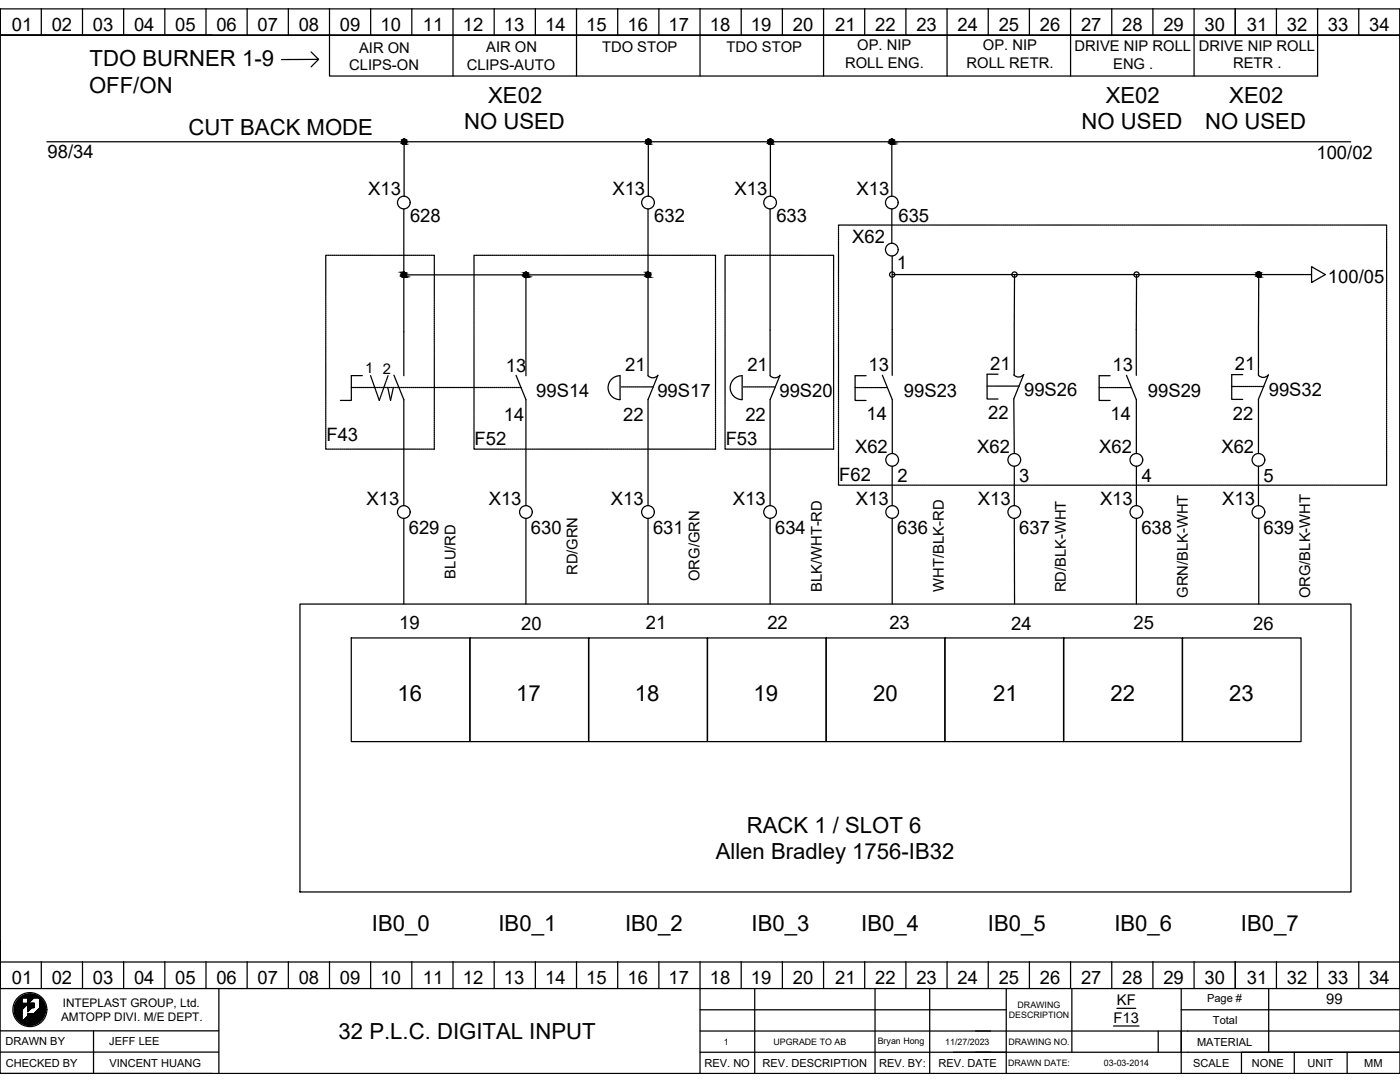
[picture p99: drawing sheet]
<svg xmlns="http://www.w3.org/2000/svg" width="279mm" height="216mm" viewBox="0 0 279 216" stroke-linecap="round" stroke-linejoin="round" font-family="sans-serif">
<defs><g id="words">
<g font-size="4.4">
<text x="17.9" y="13.3">TDO BURNER 1-9</text>
<text x="17.8" y="18.6">OFF/ON</text>
<text x="97.4" y="20.5">XE02</text>
<text x="220.7" y="20.5">XE02</text>
<text x="245.3" y="20.5">XE02</text>
<text x="37.6" y="27">CUT BACK MODE</text>
<text x="92.6" y="25.8">NO USED</text>
<text x="215.9" y="25.8">NO USED</text>
<text x="240.5" y="25.8">NO USED</text>
<text x="79.4" y="140">16</text>
<text x="103" y="140">17</text>
<text x="126.7" y="140">18</text>
<text x="150.4" y="140">19</text>
<text x="174.3" y="140">20</text>
<text x="198.2" y="140">21</text>
<text x="221.6" y="140">22</text>
<text x="245.3" y="140">23</text>
<text x="149" y="166.1">RACK 1 / SLOT 6</text>
<text x="142.8" y="171.4">Allen Bradley 1756-IB32</text>
<text x="74.2" y="185.7">IB0_0</text>
<text x="99.5" y="185.7">IB0_1</text>
<text x="124.7" y="185.7">IB0_2</text>
<text x="150" y="185.7">IB0_3</text>
<text x="171.9" y="185.7">IB0_4</text>
<text x="197.1" y="185.7">IB0_5</text>
<text x="222.4" y="185.7">IB0_6</text>
<text x="247.7" y="185.7">IB0_7</text>
<text x="67.6" y="207.3">32 P.L.C. DIGITAL INPUT</text>
</g>
<g font-size="3.7">
<text x="2.3" y="6.2">01</text>
<text x="10.3" y="6.2">02</text>
<text x="18.5" y="6.2">03</text>
<text x="26.7" y="6.2">04</text>
<text x="35" y="6.2">05</text>
<text x="43.2" y="6.2">06</text>
<text x="51.4" y="6.2">07</text>
<text x="59.6" y="6.2">08</text>
<text x="67.8" y="6.2">09</text>
<text x="75.9" y="6.2">10</text>
<text x="84.4" y="6.2">11</text>
<text x="92.4" y="6.2">12</text>
<text x="100.6" y="6.2">13</text>
<text x="108.8" y="6.2">14</text>
<text x="117" y="6.2">15</text>
<text x="125.2" y="6.2">16</text>
<text x="133.4" y="6.2">17</text>
<text x="141.6" y="6.2">18</text>
<text x="149.9" y="6.2">19</text>
<text x="158.2" y="6.2">20</text>
<text x="166.7" y="6.2">21</text>
<text x="174.7" y="6.2">22</text>
<text x="182.9" y="6.2">23</text>
<text x="191.1" y="6.2">24</text>
<text x="199.3" y="6.2">25</text>
<text x="207.5" y="6.2">26</text>
<text x="215.7" y="6.2">27</text>
<text x="224" y="6.2">28</text>
<text x="232.2" y="6.2">29</text>
<text x="240.4" y="6.2">30</text>
<text x="248.8" y="6.2">31</text>
<text x="256.8" y="6.2">32</text>
<text x="265" y="6.2">33</text>
<text x="273.2" y="6.2">34</text>
<text x="9.5" y="31.5">98/34</text>
<text x="262.7" y="31.7">100/02</text>
<text x="73.5" y="38.9">X13</text>
<text x="122.2" y="38.9">X13</text>
<text x="146.6" y="38.9">X13</text>
<text x="170.9" y="38.9">X13</text>
<text x="81.8" y="44.2">628</text>
<text x="130.6" y="44.2">632</text>
<text x="154.9" y="44.2">633</text>
<text x="179.3" y="44.2">635</text>
<text x="170.1" y="48.5">X62</text>
<text x="179" y="53.6">1</text>
<text x="265" y="56.5">100/05</text>
<text x="101" y="74.1">13</text>
<text x="124.8" y="74.1">21</text>
<text x="149.2" y="74.1">21</text>
<text x="173.3" y="74">13</text>
<text x="197.6" y="73.8">21</text>
<text x="222" y="74">13</text>
<text x="246.5" y="73.9">21</text>
<text x="107" y="79.2">99S14</text>
<text x="124.4" y="84">22</text>
<text x="131.2" y="79.1">99S17</text>
<text x="148.8" y="84">22</text>
<text x="155.6" y="79.1">99S20</text>
<text x="172.9" y="83.9">14</text>
<text x="180.4" y="79.3">99S23</text>
<text x="197.2" y="83.6">22</text>
<text x="204.4" y="79">99S26</text>
<text x="221.6" y="83.9">14</text>
<text x="229.1" y="79.3">99S29</text>
<text x="246.1" y="83.7">22</text>
<text x="253.2" y="79.1">99S32</text>
<text x="65.1" y="88">F43</text>
<text x="94.7" y="88.8">F52</text>
<text x="100.6" y="84">14</text>
<text x="144.8" y="88.8">F53</text>
<text x="167.5" y="96">F62</text>
<text x="170.7" y="90.4">X62</text>
<text x="195" y="90.4">X62</text>
<text x="219.4" y="90.4">X62</text>
<text x="243.8" y="90.4">X62</text>
<text x="73.2" y="100.8">X13</text>
<text x="97.5" y="100.8">X13</text>
<text x="121.9" y="100.8">X13</text>
<text x="146.3" y="100.8">X13</text>
<text x="170.8" y="100.7">X13</text>
<text x="179.1" y="96.2">2</text>
<text x="195.2" y="100.7">X13</text>
<text x="203.4" y="96.2">3</text>
<text x="219.5" y="100.7">X13</text>
<text x="227.9" y="96.2">4</text>
<text x="243.9" y="100.7">X13</text>
<text x="252.1" y="96.2">5</text>
<text x="81.6" y="106.6">629</text>
<text x="106" y="106.6">630</text>
<text x="130.3" y="106.6">631</text>
<text x="154.7" y="106.6">634</text>
<text x="179.1" y="106.6">636</text>
<text x="203.4" y="106.6">637</text>
<text x="227.8" y="106.6">638</text>
<text x="252.2" y="106.6">639</text>
<text x="79.7" y="125.6">19</text>
<text x="104" y="125.7">20</text>
<text x="128.9" y="125.6">21</text>
<text x="153.1" y="125.6">22</text>
<text x="177.5" y="125.6">23</text>
<text x="201.8" y="125.7">24</text>
<text x="226.2" y="125.6">25</text>
<text x="250.1" y="125.7">26</text>
<text x="2.3" y="196.4">01</text>
<text x="10.3" y="196.4">02</text>
<text x="18.5" y="196.4">03</text>
<text x="26.7" y="196.4">04</text>
<text x="35" y="196.4">05</text>
<text x="43.2" y="196.4">06</text>
<text x="51.4" y="196.4">07</text>
<text x="59.6" y="196.4">08</text>
<text x="67.8" y="196.4">09</text>
<text x="75.9" y="196.4">10</text>
<text x="84.4" y="196.4">11</text>
<text x="92.4" y="196.4">12</text>
<text x="100.6" y="196.4">13</text>
<text x="108.8" y="196.4">14</text>
<text x="117" y="196.4">15</text>
<text x="125.2" y="196.4">16</text>
<text x="133.4" y="196.4">17</text>
<text x="141.6" y="196.4">18</text>
<text x="149.9" y="196.4">19</text>
<text x="158.2" y="196.4">20</text>
<text x="166.7" y="196.4">21</text>
<text x="174.7" y="196.4">22</text>
<text x="182.9" y="196.4">23</text>
<text x="191.1" y="196.4">24</text>
<text x="199.3" y="196.4">25</text>
<text x="207.5" y="196.4">26</text>
<text x="215.7" y="196.4">27</text>
<text x="224" y="196.4">28</text>
<text x="232.2" y="196.4">29</text>
<text x="240.4" y="196.4">30</text>
<text x="248.8" y="196.4">31</text>
<text x="256.8" y="196.4">32</text>
<text x="265" y="196.4">33</text>
<text x="273.2" y="196.4">34</text>
</g>
<g font-size="2.9">
<text x="71.7" y="10.5">AIR ON</text>
<text x="97" y="10.4">AIR ON</text>
<text x="120.1" y="10.3">TDO STOP</text>
<text x="145" y="10.3">TDO STOP</text>
<text x="171.1" y="10">OP. NIP</text>
<text x="196.2" y="10">OP. NIP</text>
<text x="214.5" y="10.1">DRIVE NIP ROLL</text>
<text x="239.2" y="10.1">DRIVE NIP ROLL</text>
<text x="69.7" y="14">CLIPS-ON</text>
<text x="93.1" y="14">CLIPS-AUTO</text>
<text x="168.7" y="13.5">ROLL ENG.</text>
<text x="192.9" y="13.6">ROLL RETR.</text>
<text x="222.2" y="13.7">ENG .</text>
<text x="246.1" y="13.6">RETR .</text>
<text x="72.9" y="74.5">1</text>
<text x="76.4" y="74.5">2</text>
<text x="90.9" y="115.4" transform="rotate(-90 90.9 115.4)">BLU/RD</text>
<text x="115.3" y="114.8" transform="rotate(-90 115.3 114.8)">RD/GRN</text>
<text x="139.6" y="115.9" transform="rotate(-90 139.6 115.9)">ORG/GRN</text>
<text x="164" y="118.1" transform="rotate(-90 164 118.1)">BLK/WHT-RD</text>
<text x="188.4" y="118.1" transform="rotate(-90 188.4 118.1)">WHT/BLK-RD</text>
<text x="212.7" y="118.2" transform="rotate(-90 212.7 118.2)">RD/BLK-WHT</text>
<text x="237.1" y="119.3" transform="rotate(-90 237.1 119.3)">GRN/BLK-WHT</text>
<text x="261.5" y="119.4" transform="rotate(-90 261.5 119.4)">ORG/BLK-WHT</text>
<text x="222.9" y="200.6">KF</text>
<text x="264.7" y="200.4">99</text>
<text x="222.2" y="204.1">F13</text>
</g>
<g font-size="2.4">
<text x="12.2" y="203.7">AMTOPP DIVI. M/E DEPT.</text>
<text x="12.5" y="200.9">INTEPLAST GROUP, Ltd.</text>
</g>
<g font-size="2.2">
<text x="240.9" y="199.9">Page #</text>
<text x="1.1" y="208.6">DRAWN BY</text>
<text x="21.8" y="208.6">JEFF LEE</text>
<text x="238.9" y="208.6">MATERIAL</text>
<text x="242.1" y="204.4">Total</text>
<text x="1.1" y="212.9">CHECKED BY</text>
<text x="21.8" y="212.8">VINCENT HUANG</text>
<text x="140.6" y="212.9">REV. NO</text>
<text x="152.2" y="212.9">REV. DESCRIPTION</text>
<text x="175.4" y="212.9">REV. BY:</text>
<text x="187.3" y="212.9">REV. DATE</text>
<text x="238.1" y="212.9">SCALE</text>
<text x="249.8" y="212.9">NONE</text>
<text x="260.9" y="212.9">UNIT</text>
<text x="272.3" y="212.9">MM</text>
</g>
<g font-size="1.8">
<text x="201.3" y="203.2">DESCRIPTION</text>
<text x="203.1" y="201.1">DRAWING</text>
<text x="144.4" y="208.5">1</text>
<text x="154.4" y="208.5">UPGRADE TO AB</text>
<text x="175.2" y="208.3">Bryan Hong</text>
<text x="188.6" y="208.4">11/27/2023</text>
<text x="201.3" y="208.5">DRAWING NO.</text>
<text x="201.2" y="212.7">DRAWN DATE:</text>
<text x="220.3" y="212.7">03-03-2014</text>
</g>
</g></defs>
<g fill="none" stroke="#000" stroke-width=".25">
<path d="M0 1.8h279.4v212.4h-279.4zM0 7v-5.2v5.2M0 7v185v-4.3M8.2 1.7v5.3M16.5 1.7v5.3M24.7 1.7v5.3M32.9 1.7v5.3M41.1 1.7v5.3M42.4 7h-42.4h279.4M49.3 1.7v5.3M57.5 1.7v5.3M62.1 10.4l1.5 1.4-7.4 .1"/>
<path d="M63.6 11.8l-1.5 1.5M65.8 1.7v13.5h197.2v-13.5M74 1.7v5.3M82.2 1.7v5.3M90.4 1.7v13.5M98.6 1.7v5.3M106.8 1.7v5.3M115.1 1.7v13.5M123.3 1.7v5.3M131.5 1.7v5.3M139.7 1.7v13.5M147.9 1.7v5.3"/>
<path d="M156.1 1.7v5.3M164.4 1.7v13.5M172.6 1.7v5.3M180.8 1.7v5.3M189 1.7v13.5M197.2 1.7v5.3M205.4 1.7v5.3M213.7 1.7v13.5M221.9 1.7v5.3M230.1 1.7v5.3M238.3 1.7v13.5M246.5 1.7v5.3"/>
<path d="M254.7 1.7v5.3M271.2 1.7v5.3M279.4 1.8v195.5h-279.4v-5.3h279.4M9.4 28.3h260.2M80.6 28.3v10.9M129.4 28.3v10.9M153.7 28.3v10.9M178 28.3v10.8M65 51.4v.2M65 51.8v.2M65 52.2v.2M65 52.6v.2"/>
<path d="M65 53v.2M65 53.4v.2M65 53.7v.3M65 54.1v.3M65 54.5v.3M65 54.9v.3M65 55.3v.3M65 55.7v.3M65 56.1v.3M65 56.5v.3M65 56.9v.3M65 57.3v.3"/>
<path d="M65 57.7v.3M65 58.1v.3M65 58.5v.3M65 58.9v.2M65 59.3v.2M65 59.7v.2M65.3 50.9h-.3v.3M65.4 50.9h.3M65.8 50.9h.3M66.2 50.9h.3M66.6 50.9h.3M67 50.9h.3"/>
<path d="M67.4 50.9h.3M67.8 50.9h.3M68.2 50.9h.3M68.6 50.9h.3M69 50.9h.3M69.4 50.9h.2M69.8 50.9h.2M70.2 50.9h.2M70.6 50.9h.2M71 50.9h.2M71.4 50.9h.2M71.8 50.9h.2"/>
<path d="M72.2 50.9h.2M72.5 50.9h.3M72.9 50.9h.3M73.3 50.9h.3M73.7 50.9h.3M74.1 50.9h.3M74.5 50.9h.3M74.9 50.9h.3M75.3 50.9h.3M75.7 50.9h.3M76.1 50.9h.3M76.5 50.9h.3"/>
<path d="M76.9 50.9h.3M77.3 50.9h.3M77.7 50.9h.3M78.1 50.9h.2M78.5 50.9h.2M78.9 50.9h.2M79.3 50.9h.2M79.7 50.9h.2M80.1 50.9h.2M80.5 50.9h.2M80.6 41.7v33.3M80.6 54.8h48.7"/>
<path d="M80.9 50.9h.2M81.2 50.9h.3M81.6 50.9h.3M82 50.9h.3M82.4 50.9h.3M82.8 50.9h.3M83.2 50.9h.3M83.6 50.9h.3M84 50.9h.3M84.4 50.9h.3M84.8 50.9h.3M85.2 50.9h.3"/>
<path d="M85.6 50.9h.3M86 50.9h.3M86.4 50.9h.3v.3M86.7 51.4v.2M86.7 51.8v.2M86.7 52.2v.2M86.7 52.6v.2M86.7 53v.2M86.7 53.4v.2M86.7 53.7v.3M86.7 54.1v.3M86.7 54.5v.3"/>
<path d="M86.7 54.9v.3M86.7 55.3v.3M86.7 55.7v.3M86.7 56.1v.3M86.7 56.5v.3M86.7 56.9v.3M86.7 57.3v.3M86.7 57.7v.3M86.7 58.1v.3M86.7 58.5v.3M86.7 58.9v.2M86.7 59.3v.2"/>
<path d="M86.7 59.7v.2M94.6 51.4v.2M94.6 51.8v.2M94.6 52.2v.2M94.6 52.6v.2M94.6 53v.2M94.6 53.4v.2M94.6 53.7v.3M94.6 54.1v.3M94.6 54.5v.3M94.6 54.9v.3M94.6 55.3v.3"/>
<path d="M94.6 55.7v.3M94.6 56.1v.3M94.6 56.5v.3M94.6 56.9v.3M94.6 57.3v.3M94.6 57.7v.3M94.6 58.1v.3M94.6 58.5v.3M94.6 58.9v.2M94.6 59.3v.2M94.6 59.7v.2M94.9 50.9h-.3v.3"/>
<path d="M95 50.9h.3M95.4 50.9h.3M95.8 50.9h.3M96.2 50.9h.3M96.6 50.9h.3M97 50.9h.3M97.4 50.9h.3M97.8 50.9h.3M98.2 50.9h.3M98.6 50.9h.3M99 50.9h.3M99.4 50.9h.3"/>
<path d="M99.8 50.9h.2M100.2 50.9h.2M100.6 50.9h.2M101 50.9h.2M101.4 50.9h.2M101.8 50.9h.2M102.2 50.9h.2M102.6 50.9h.2M102.9 50.9h.3M103.3 50.9h.3M103.7 50.9h.3M104.1 50.9h.3"/>
<path d="M104.5 50.9h.3M104.9 50.9h.3M105 54.8v20.2M105.3 50.9h.3M105.7 50.9h.3M106.1 50.9h.3M106.5 50.9h.3M106.9 50.9h.3M107.3 50.9h.3M107.7 50.9h.3M108.1 50.9h.3M108.5 50.9h.2"/>
<path d="M108.9 50.9h.2M109.3 50.9h.2M109.7 50.9h.2M110.1 50.9h.2M110.5 50.9h.2M110.9 50.9h.2M111.3 50.9h.2M111.6 50.9h.3M112 50.9h.3M112.4 50.9h.3M112.8 50.9h.3M113.2 50.9h.3"/>
<path d="M113.6 50.9h.3M114 50.9h.3M114.4 50.9h.3M114.8 50.9h.3M115.2 50.9h.3M115.6 50.9h.3M116 50.9h.3M116.4 50.9h.3M116.8 50.9h.3M117.2 50.9h.2M117.6 50.9h.2M118 50.9h.2"/>
<path d="M118.4 50.9h.2M118.8 50.9h.2M119.2 50.9h.2M119.6 50.9h.2M119.9 50.9h.3M120.3 50.9h.3M120.7 50.9h.3M121.1 50.9h.3M121.5 50.9h.3M121.9 50.9h.3M122.3 50.9h.3M122.7 50.9h.3"/>
<path d="M123.1 50.9h.3M123.5 50.9h.3M123.9 50.9h.3M124.3 50.9h.3M124.7 50.9h.3M125.1 50.9h.2M125.5 50.9h.2M125.9 50.9h.2M126.3 50.9h.2M126.7 50.9h.2M127.1 50.9h.2M127.5 50.9h.2"/>
<path d="M127.9 50.9h.2M128.2 50.9h.3M128.6 50.9h.3M129 50.9h.3M129.3 54.8v20.2a1.3 1.3 0 0 0 2-.1l-2 4.8v21.2M129.3 41.7v13.1M129.4 50.9h.3M129.8 50.9h.3M130.2 50.9h.3M130.6 50.9h.3M131 50.9h.3M131.4 50.9h.3"/>
<path d="M131.8 50.9h.3M132.2 50.9h.3M132.6 50.9h.3M133 50.9h.3M133.4 50.9h.3M133.8 50.9h.2M134.2 50.9h.2M134.6 50.9h.2M135 50.9h.2M135.4 50.9h.2M135.8 50.9h.2M136.2 50.9h.2"/>
<path d="M136.6 50.9h.2M136.9 50.9h.3M137.3 50.9h.3M137.7 50.9h.3M138.1 50.9h.3M138.5 50.9h.3M138.9 50.9h.3M139.3 50.9h.3M139.7 50.9h.3M140.1 50.9h.3M140.5 50.9h.3M140.9 50.9h.3"/>
<path d="M141.3 50.9h.3M141.7 50.9h.3M142.1 50.9h.3M142.5 50.9h.3v.3M142.8 51.4v.2M142.8 51.8v.2M142.8 52.2v.2M142.8 52.6v.2M142.8 53v.2M142.8 53.4v.2M142.8 53.7v.3M142.8 54.1v.3"/>
<path d="M142.8 54.5v.3M142.8 54.9v.3M142.8 55.3v.3M142.8 55.7v.3M142.8 56.1v.3M142.8 56.5v.3M142.8 56.9v.3M142.8 57.3v.3M142.8 57.7v.3M142.8 58.1v.3M142.8 58.5v.3M142.8 58.9v.2"/>
<path d="M142.8 59.3v.2M142.8 59.7v.2M144.7 51.4v.2M144.7 51.8v.2M144.7 52.2v.2M144.7 52.6v.2M144.7 53v.2M144.7 53.4v.2M144.7 53.7v.3M144.7 54.1v.3M144.7 54.5v.3M144.7 54.9v.3"/>
<path d="M144.7 55.3v.3M144.7 55.7v.3M144.7 56.1v.3M144.7 56.5v.3M144.7 56.9v.3M144.7 57.3v.3M144.7 57.7v.3M144.7 58.1v.3M144.7 58.5v.3M144.7 58.9v.2M144.7 59.3v.2M144.7 59.7v.2"/>
<path d="M145 50.9h-.3v.3M145.1 50.9h.3M145.5 50.9h.3M145.9 50.9h.3M146.3 50.9h.3M146.7 50.9h.3M147.1 50.9h.3M147.5 50.9h.3M147.9 50.9h.3M148.3 50.9h.2M148.7 50.9h.2M149.1 50.9h.2"/>
<path d="M149.5 50.9h.2M149.9 50.9h.2M150.3 50.9h.2M150.7 50.9h.2M151.1 50.9h.2M151.4 50.9h.3M151.8 50.9h.3M152.2 50.9h.3M152.6 50.9h.3M153 50.9h.3M153.4 50.9h.3M153.7 41.7v33.3a1.29 1.29 0 0 0 2-.1l-2 4.8v21.2"/>
<path d="M153.8 50.9h.3M154.2 50.9h.3M154.6 50.9h.3M155 50.9h.3M155.4 50.9h.3M155.8 50.9h.3M156.2 50.9h.3M156.6 50.9h.3M157 50.9h.2M157.4 50.9h.2M157.8 50.9h.2M158.2 50.9h.2"/>
<path d="M158.6 50.9h.2M159 50.9h.2M159.4 50.9h.2M159.8 50.9h.2M160.1 50.9h.3M160.5 50.9h.3M160.9 50.9h.3M161.3 50.9h.3M161.7 50.9h.3M162.1 50.9h.3M162.5 50.9h.3M162.9 50.9h.3"/>
<path d="M163.3 50.9h.3M163.7 50.9h.3M164.1 50.9h.3M164.5 50.9h.3M164.9 50.9h.3M165.3 50.9h.2M165.7 50.9h.2M166.1 50.9h.3v.3M166.4 51.4v.2M166.4 51.8v.2M166.4 52.2v.2M166.4 52.6v.2"/>
<path d="M166.4 53v.2M166.4 53.4v.2M166.4 53.7v.3M166.4 54.1v.3M166.4 54.5v.3M166.4 54.9v.3M166.4 55.3v.3M166.4 55.7v.3M166.4 56.1v.3M166.4 56.5v.3M166.4 56.9v.3M166.4 57.3v.3"/>
<path d="M166.4 57.7v.3M166.4 58.1v.3M166.4 58.5v.3M166.4 58.9v.2M166.4 59.3v.2M166.4 59.7v.2M167.3 45.2v.3M167.3 45.6v.3M167.3 46v.3M167.3 46.4v.3M167.3 46.8v.3M167.3 47.2v.3"/>
<path d="M167.3 47.6v.3M167.3 48v.3M167.3 48.4v.3M167.3 48.8v.2M167.3 49.2v.2M167.3 49.6v.2M167.3 50v.2M167.3 50.4v.2M167.3 50.8v.2M167.3 51.2v.2M167.3 51.6v.2M167.3 51.9v.3"/>
<path d="M167.3 52.3v.3M167.3 52.7v.3M167.3 53.1v.3M167.3 53.5v.3M167.3 53.9v.3M167.3 54.3v.3M167.3 54.7v.3M167.3 55.1v.3M167.3 55.5v.3M167.3 55.9v.3M167.3 56.3v.3M167.3 56.7v.3"/>
<path d="M167.3 57.1v.3M167.3 57.5v.2M167.3 57.9v.2M167.3 58.3v.2M167.3 58.7v.2M167.3 59.1v.2M167.3 59.5v.2M167.3 59.9v.2M167.6 44.9h-.3v.2M167.7 44.9h.3M168.1 44.9h.3M168.5 44.9h.3"/>
<path d="M168.9 44.9h.3M169.3 44.9h.3M169.7 44.9h.3M170.1 44.9h.3M170.5 44.9h.3M170.9 44.9h.3M171.3 44.9h.3M171.7 44.9h.3M172.1 44.9h.3M172.5 44.9h.3M172.9 44.9h.2M173.3 44.9h.2"/>
<path d="M173.7 44.9h.2M174.1 44.9h.2M174.5 44.9h.2M174.9 44.9h.2M175.3 44.9h.2M175.7 44.9h.2M176 44.9h.3M176.4 44.9h.3M176.8 44.9h.3M177.2 44.9h.3M177.6 44.9h.3M178 41.7v6.8"/>
<path d="M178 44.9h.3M178.1 54.8h83.7v-1.6l2.7 1.6-2.7 1.6v-1.6M178.1 51.1v23.8M178.4 44.9h.3M178.8 44.9h.3M179.2 44.9h.3M179.6 44.9h.3M180 44.9h.3M180.4 44.9h.3M180.8 44.9h.3M181.2 44.9h.3M181.6 44.9h.2"/>
<path d="M182 44.9h.2M182.4 44.9h.2M182.8 44.9h.2M183.2 44.9h.2M183.6 44.9h.2M184 44.9h.2M184.4 44.9h.2M184.7 44.9h.3M185.1 44.9h.3M185.5 44.9h.3M185.9 44.9h.3M186.3 44.9h.3"/>
<path d="M186.7 44.9h.3M187.1 44.9h.3M187.5 44.9h.3M187.9 44.9h.3M188.3 44.9h.3M188.7 44.9h.3M189.1 44.9h.3M189.5 44.9h.2M189.9 44.9h.2M190.3 44.9h.2M190.7 44.9h.2M191.1 44.9h.2"/>
<path d="M191.5 44.9h.2M191.9 44.9h.2M192.3 44.9h.2M192.6 44.9h.3M193 44.9h.3M193.4 44.9h.3M193.8 44.9h.3M194.2 44.9h.3M194.6 44.9h.3M195 44.9h.3M195.4 44.9h.3M195.8 44.9h.3"/>
<path d="M196.2 44.9h.3M196.6 44.9h.3M197 44.9h.3M197.4 44.9h.3M197.8 44.9h.3M198.2 44.9h.2M198.6 44.9h.2M199 44.9h.2M199.4 44.9h.2M199.8 44.9h.2M200.2 44.9h.2M200.6 44.9h.2"/>
<path d="M201 44.9h.2M201.3 44.9h.3M201.7 44.9h.3M202.1 44.9h.3M202.5 54.8l-.1 20.1M202.5 44.9h.3M202.9 44.9h.3M203.3 44.9h.3M203.7 44.9h.3M204.1 44.9h.3M204.5 44.9h.3M204.9 44.9h.3"/>
<path d="M205.3 44.9h.3M205.7 44.9h.3M206.1 44.9h.3M206.5 44.9h.3M206.9 44.9h.2M207.3 44.9h.2M207.7 44.9h.2M208.1 44.9h.2M208.5 44.9h.2M208.9 44.9h.2M209.3 44.9h.2M209.7 44.9h.2"/>
<path d="M210 44.9h.3M210.4 44.9h.3M210.8 44.9h.3M211.2 44.9h.3M211.6 44.9h.3M212 44.9h.3M212.4 44.9h.3M212.8 44.9h.3M213.2 44.9h.3M213.6 44.9h.3M214 44.9h.3M214.4 44.9h.3"/>
<path d="M214.8 44.9h.3M215.2 44.9h.2M215.6 44.9h.2M216 44.9h.2M216.4 44.9h.2M216.8 44.9h.2M217.2 44.9h.2M217.6 44.9h.2M218 44.9h.2M218.3 44.9h.3M218.7 44.9h.3M219.1 44.9h.3"/>
<path d="M219.5 44.9h.3M219.9 44.9h.3M220.3 44.9h.3M220.7 44.9h.3M221.1 44.9h.3M221.5 44.9h.3M221.9 44.9h.3M222.3 44.9h.3M222.7 44.9h.3M223.1 44.9h.3M223.5 44.9h.2M223.9 44.9h.2"/>
<path d="M224.3 44.9h.2M224.7 44.9h.2M225.1 44.9h.2M225.5 44.9h.2M225.9 44.9h.2M226.3 44.9h.2M226.6 44.9h.3M226.8 54.8v20.1M227 44.9h.3M227.4 44.9h.3M227.8 44.9h.3M228.2 44.9h.3"/>
<path d="M228.6 44.9h.3M229 44.9h.3M229.4 44.9h.3M229.8 44.9h.3M230.2 44.9h.3M230.6 44.9h.3M231 44.9h.3M231.4 44.9h.3M231.8 44.9h.3M232.2 44.9h.2M232.6 44.9h.2M233 44.9h.2"/>
<path d="M233.4 44.9h.2M233.8 44.9h.2M234.2 44.9h.2M234.6 44.9h.2M235 44.9h.2M235.3 44.9h.3M235.7 44.9h.3M236.1 44.9h.3M236.5 44.9h.3M236.9 44.9h.3M237.3 44.9h.3M237.7 44.9h.3"/>
<path d="M238.1 44.9h.3M238.5 44.9h.3M238.9 44.9h.3M239.3 44.9h.3M239.7 44.9h.3M240.1 44.9h.3M240.5 44.9h.2M240.9 44.9h.2M241.3 44.9h.2M241.7 44.9h.2M242.1 44.9h.2M242.5 44.9h.2"/>
<path d="M242.9 44.9h.2M243.3 44.9h.2M243.6 44.9h.3M244 44.9h.3M244.4 44.9h.3M244.8 44.9h.3M245.2 44.9h.3M245.6 44.9h.3M246 44.9h.3M246.4 44.9h.3M246.8 44.9h.3M247.2 44.9h.3"/>
<path d="M247.6 44.9h.3M248 44.9h.3M248.4 44.9h.3M248.8 44.9h.2M249.2 44.9h.2M249.6 44.9h.2M250 44.9h.2M250.4 44.9h.2M250.8 44.9h.2M251.2 44.9h.2M251.2 54.8l-.1 20.1a1.29 1.29 0 0 0 2-.1M251.6 44.9h.2"/>
<path d="M251.9 44.9h.3M252.3 44.9h.3M252.7 44.9h.3M253.1 44.9h.3M253.5 44.9h.3M253.9 44.9h.3M254.3 44.9h.3M254.7 44.9h.3M255.1 44.9h.3M255.5 44.9h.3M255.9 44.9h.3M256.3 44.9h.3"/>
<path d="M256.7 44.9h.3M257.1 44.9h.2M257.5 44.9h.2M257.9 44.9h.2M258.3 44.9h.2M258.7 44.9h.2M259.1 44.9h.2M259.5 44.9h.2M259.9 44.9h.2M260.2 44.9h.3M260.6 44.9h.3M261 44.9h.3"/>
<path d="M261.4 44.9h.3M261.8 44.9h.3M262.2 44.9h.3M262.6 44.9h.3M263 44.9h.3M263.4 44.9h.3M263.8 44.9h.3M264.2 44.9h.3M264.6 44.9h.3M265 44.9h.3M265.4 44.9h.3M265.8 44.9h.2"/>
<path d="M266.2 44.9h.2M266.6 44.9h.2M267 44.9h.2M267.4 44.9h.2M267.8 44.9h.2M268.2 44.9h.2M268.6 44.9h.2M268.9 44.9h.3M269.3 44.9h.3M269.7 44.9h.3M270.1 44.9h.3M270.5 44.9h.3"/>
<path d="M270.9 44.9h.3M271.3 44.9h.3M271.7 44.9h.3M272.1 44.9h.3M272.5 44.9h.3M272.9 44.9h.3M273.3 44.9h.3M273.7 44.9h.3M274.1 44.9h.3M274.5 44.9h.2M274.9 44.9h.2M275.3 44.9h.2"/>
<path d="M275.7 44.9h.2M276.1 44.9h.2M276.5 44.9h.2v.2M276.7 45.2v.3M276.7 45.6v.3M276.7 46v.3M276.7 46.4v.3M276.7 46.8v.3M276.7 47.2v.3M276.7 47.6v.3M276.7 48v.3M276.7 48.4v.3"/>
<path d="M276.7 48.8v.2M276.7 49.2v.2M276.7 49.6v.2M276.7 50v.2M276.7 50.4v.2M276.7 50.8v.2M276.7 51.2v.2M276.7 51.6v.2M276.7 51.9v.3M276.7 52.3v.3M276.7 52.7v.3M276.7 53.1v.3"/>
<path d="M276.7 53.5v.3M276.7 53.9v.3M276.7 54.3v.3M276.7 54.7v.3M276.7 55.1v.3M276.7 55.5v.3M276.7 55.9v.3M276.7 56.3v.3M276.7 56.7v.3M276.7 57.1v.3M276.7 57.5v.2M276.7 57.9v.2"/>
<path d="M276.7 58.3v.2M276.7 58.7v.2M276.7 59.1v.2M276.7 59.5v.2M276.7 59.9v.2M65 60.1v.2M65 60.5v.2M65 60.9v.2M65 61.3v.2M65 61.7v.2M65 62v.3M65 62.4v.3"/>
<path d="M65 62.8v.3M65 63.2v.3M65 63.6v.3M65 64v.3M65 64.4v.3M65 64.8v.3M65 65.2v.3M65 65.6v.3M65 66v.3M65 66.4v.3M65 66.8v.3M65 67.2v.2"/>
<path d="M65 67.6v.2M65 68v.2M65 68.4v.2M65 68.8v.2M65 69.2v.2M65 69.6v.2M65 70v.2M65 70.3v.3M65 70.7v.3M65 71.1v.3M65 71.5v.3M65 71.9v.3"/>
<path d="M65 72.3v.3M65 72.7v.3M65 73.1v.3M65 73.5v.3M65 73.9v.3M65 74.3v.3M65 74.7v.3M65 75.1v.3M65 75.5v.3M65 75.9v.2M65 76.3v.2M65 76.7v.2"/>
<path d="M65 77.1v.2M65 77.5v.2M65 77.9v.2M65 78.3v.2M65 78.7v.2M65 79v.3M65 79.4v.3M65 79.8v.3M70.1 77.3h.3M70.5 77.3h.3M70.9 77.3h.3M71.3 77.3h.3"/>
<path d="M71.7 77.3h.3M72.1 77.3h.3M72.3 75h-2.2v4.9h-2.2M72.5 77.3h.2M72.9 77.3h.2M73.3 77.3h.2M73.7 77.3h.2M74 75l1.7 4.9 .1-.2M74.1 77.3h.2M74.5 77.3h.2M74.9 77.3h.2M75.3 77.3h.2"/>
<path d="M75.6 77.3h.3M75.9 79.3l-.1 .3M76 79l-.1 .2M76 77.3h.3M76.2 78.6l-.1 .3M76.3 78.2l-.1 .3M76.4 77.9l-.1 .2M76.4 77.3h.3M76.5 77.5v.2M76.7 77.1l-.1 .3M76.8 76.7l-.1 .3M76.8 77.3h.3"/>
<path d="M76.9 76.4v.2M77.1 76l-.1 .2M77.2 75.6l-.1 .3M77.2 77.3h.3M77.3 75.2l-.1 .3M77.4 77.3l.5 2.6 .6-2.6M77.4 75v.1M77.6 77.3h.3M78 77.3h.3M78.4 77.3h.3M78.6 74.9l2 4.9v21.1M78.8 77.3h.3"/>
<path d="M79.2 77.3h.3M79.6 77.3h.3M80 77.3h.3M80.4 77.3h.3M80.8 77.3h.2M81.2 77.3h.2M81.6 77.3h.2M82 77.3h.2M82.4 77.3h.2M82.8 77.3h.2M83.2 77.3h.2M83.6 77.3h.2"/>
<path d="M83.9 77.3h.3M84.3 77.3h.3M84.7 77.3h.3M85.1 77.3h.3M85.5 77.3h.3M85.9 77.3h.3M86.3 77.3h.3M86.7 60.1v.2M86.7 60.5v.2M86.7 60.9v.2M86.7 61.3v.2M86.7 61.7v.2"/>
<path d="M86.7 62v.3M86.7 62.4v.3M86.7 62.8v.3M86.7 63.2v.3M86.7 63.6v.3M86.7 64v.3M86.7 64.4v.3M86.7 64.8v.3M86.7 65.2v.3M86.7 65.6v.3M86.7 66v.3M86.7 66.4v.3"/>
<path d="M86.7 66.8v.3M86.7 67.2v.2M86.7 67.6v.2M86.7 68v.2M86.7 68.4v.2M86.7 68.8v.2M86.7 69.2v.2M86.7 69.6v.2M86.7 70v.2M86.7 70.3v.3M86.7 70.7v.3M86.7 71.1v.3"/>
<path d="M86.7 71.5v.3M86.7 71.9v.3M86.7 72.3v.3M86.7 72.7v.3M86.7 73.1v.3M86.7 73.5v.3M86.7 73.9v.3M86.7 74.3v.3M86.7 74.7v.3M86.7 75.1v.3M86.7 75.5v.3M86.7 75.9v.2"/>
<path d="M86.7 76.3v.2M86.7 76.7v.2M86.7 77.1v.2M86.7 77.5v.2M86.7 77.9v.2M86.7 78.3v.2M86.7 78.7v.2M86.7 79v.3M86.7 79.4v.3M86.7 79.8v.3M86.7 77.3h.3M87.1 77.3h.3"/>
<path d="M87.5 77.3h.3M87.9 77.3h.3M88.3 77.3h.3M88.7 77.3h.3M89.1 77.3h.2M89.5 77.3h.2M89.9 77.3h.2M90.3 77.3h.2M90.7 77.3h.2M91.1 77.3h.2M91.5 77.3h.2M91.9 77.3h.2"/>
<path d="M92.2 77.3h.3M92.6 77.3h.3M93 77.3h.3M93.4 77.3h.3M93.8 77.3h.3M94.2 77.3h.3M94.6 77.1v.2h.3M94.6 60.1v.2M94.6 60.5v.2M94.6 60.9v.2M94.6 61.3v.2M94.6 61.7v.2"/>
<path d="M94.6 62v.3M94.6 62.4v.3M94.6 62.8v.3M94.6 63.2v.3M94.6 63.6v.3M94.6 64v.3M94.6 64.4v.3M94.6 64.8v.3M94.6 65.2v.3M94.6 65.6v.3M94.6 66v.3M94.6 66.4v.3"/>
<path d="M94.6 66.8v.3M94.6 67.2v.2M94.6 67.6v.2M94.6 68v.2M94.6 68.4v.2M94.6 68.8v.2M94.6 69.2v.2M94.6 69.6v.2M94.6 70v.2M94.6 70.3v.3M94.6 70.7v.3M94.6 71.1v.3"/>
<path d="M94.6 71.5v.3M94.6 71.9v.3M94.6 72.3v.3M94.6 72.7v.3M94.6 73.1v.3M94.6 73.5v.3M94.6 73.9v.3M94.6 74.3v.3M94.6 74.7v.3M94.6 75.1v.3M94.6 75.5v.3M94.6 75.9v.2"/>
<path d="M94.6 76.3v.2M94.6 76.7v.2M94.6 77.5v.2M94.6 77.9v.2M94.6 78.3v.2M94.6 78.7v.2M94.6 79v.3M94.6 79.4v.3M94.6 79.8v.3M95 77.3h.3M95.4 77.3h.3M95.8 77.3h.3"/>
<path d="M96.2 77.3h.3M96.6 77.3h.3M97 77.3h.3M97.4 77.3h.3M97.8 77.3h.2M98.2 77.3h.2M98.6 77.3h.2M99 77.3h.2M99.4 77.3h.2M99.8 77.3h.2M100.2 77.3h.2M100.6 77.3h.2"/>
<path d="M100.9 77.3h.3M101.3 77.3h.3M101.7 77.3h.3M102.1 77.3h.3M102.5 77.3h.3M102.9 77.3h.3M103 74.9l2 4.8v21.2M103.3 77.3h.3M103.7 77.3h.3M122.2 75.5l1-.5h.5v4.7a2.39 2.39 0 0 1-2.2-1.6 2.39 2.39 0 0 1 .7-2.6zM124 77.2h.2M124.3 77.2h.3"/>
<path d="M124.7 77.2h.3M125.1 77.2h.2M125.5 77.2h.2M125.9 77.2h.2M126.3 77.2h.2M126.7 77.2h.2M127.1 77.2h.2M127.5 77.2h.2M127.9 77.2h.2M128.2 77.2h.3M128.6 77.2h.3M129 77.2h.3"/>
<path d="M129.4 77.2h.3M129.8 77.2h.3M130.2 77.2h.2M142.8 60.1v.2M142.8 60.5v.2M142.8 60.9v.2M142.8 61.3v.2M142.8 61.7v.2M142.8 62v.3M142.8 62.4v.3M142.8 62.8v.3M142.8 63.2v.3"/>
<path d="M142.8 63.6v.3M142.8 64v.3M142.8 64.4v.3M142.8 64.8v.3M142.8 65.2v.3M142.8 65.6v.3M142.8 66v.3M142.8 66.4v.3M142.8 66.8v.3M142.8 67.2v.2M142.8 67.6v.2M142.8 68v.2"/>
<path d="M142.8 68.4v.2M142.8 68.8v.2M142.8 69.2v.2M142.8 69.6v.2M142.8 70v.2M142.8 70.3v.3M142.8 70.7v.3M142.8 71.1v.3M142.8 71.5v.3M142.8 71.9v.3M142.8 72.3v.3M142.8 72.7v.3"/>
<path d="M142.8 73.1v.3M142.8 73.5v.3M142.8 73.9v.3M142.8 74.3v.3M142.8 74.7v.3M142.8 75.1v.3M142.8 75.5v.3M142.8 75.9v.2M142.8 76.3v.2M142.8 76.7v.2M142.8 77.1v.2M142.8 77.5v.2"/>
<path d="M142.8 77.9v.2M142.8 78.3v.2M142.8 78.7v.2M142.8 79v.3M142.8 79.4v.3M142.8 79.8v.3M144.7 60.1v.2M144.7 60.5v.2M144.7 60.9v.2M144.7 61.3v.2M144.7 61.7v.2M144.7 62v.3"/>
<path d="M144.7 62.4v.3M144.7 62.8v.3M144.7 63.2v.3M144.7 63.6v.3M144.7 64v.3M144.7 64.4v.3M144.7 64.8v.3M144.7 65.2v.3M144.7 65.6v.3M144.7 66v.3M144.7 66.4v.3M144.7 66.8v.3"/>
<path d="M144.7 67.2v.2M144.7 67.6v.2M144.7 68v.2M144.7 68.4v.2M144.7 68.8v.2M144.7 69.2v.2M144.7 69.6v.2M144.7 70v.2M144.7 70.3v.3M144.7 70.7v.3M144.7 71.1v.3M144.7 71.5v.3"/>
<path d="M144.7 71.9v.3M144.7 72.3v.3M144.7 72.7v.3M144.7 73.1v.3M144.7 73.5v.3M144.7 73.9v.3M144.7 74.3v.3M144.7 74.7v.3M144.7 75.1v.3M144.7 75.5v.3M144.7 75.9v.2M144.7 76.3v.2"/>
<path d="M144.7 76.7v.2M144.7 77.1v.2M144.7 77.5v.2M144.7 77.9v.2M144.7 78.3v.2M144.7 78.7v.2M144.7 79v.3M144.7 79.4v.3M144.7 79.8v.3M146.6 75.5l1-.5h.5v4.7a2.39 2.39 0 0 1-2.2-1.6 2.39 2.39 0 0 1 .7-2.6zM148.4 77.2h.1M148.7 77.2h.2"/>
<path d="M149.1 77.2h.2M149.5 77.2h.2M149.8 77.2h.3M150.2 77.2h.3M150.6 77.2h.3M151 77.2h.3M151.4 77.2h.3M151.8 77.2h.3M152.2 77.2h.3M152.6 77.2h.3M153 77.2h.3M153.4 77.2h.3"/>
<path d="M153.8 77.2h.3M154.2 77.2h.3M154.6 77.2h.2M166.4 60.1v.2M166.4 60.5v.2M166.4 60.9v.2M166.4 61.3v.2M166.4 61.7v.2M166.4 62v.3M166.4 62.4v.3M166.4 62.8v.3M166.4 63.2v.3"/>
<path d="M166.4 63.6v.3M166.4 64v.3M166.4 64.4v.3M166.4 64.8v.3M166.4 65.2v.3M166.4 65.6v.3M166.4 66v.3M166.4 66.4v.3M166.4 66.8v.3M166.4 67.2v.2M166.4 67.6v.2M166.4 68v.2"/>
<path d="M166.4 68.4v.2M166.4 68.8v.2M166.4 69.2v.2M166.4 69.6v.2M166.4 70v.2M166.4 70.3v.3M166.4 70.7v.3M166.4 71.1v.3M166.4 71.5v.3M166.4 71.9v.3M166.4 72.3v.3M166.4 72.7v.3"/>
<path d="M166.4 73.1v.3M166.4 73.5v.3M166.4 73.9v.3M166.4 74.3v.3M166.4 74.7v.3M166.4 75.1v.3M166.4 75.5v.3M166.4 75.9v.2M166.4 76.3v.2M166.4 76.7v.2M166.4 77.1v.2M166.4 77.5v.2"/>
<path d="M166.4 77.9v.2M166.4 78.3v.2M166.4 78.7v.2M166.4 79v.3M166.4 79.4v.3M166.4 79.8v.3M167.3 60.3v.2M167.3 60.6v.3M167.3 61v.3M167.3 61.4v.3M167.3 61.8v.3M167.3 62.2v.3"/>
<path d="M167.3 62.6v.3M167.3 63v.3M167.3 63.4v.3M167.3 63.8v.3M167.3 64.2v.3M167.3 64.6v.3M167.3 65v.3M167.3 65.4v.3M167.3 65.8v.2M167.3 66.2v.2M167.3 66.6v.2M167.3 67v.2"/>
<path d="M167.3 67.4v.2M167.3 67.8v.2M167.3 68.2v.2M167.3 68.6v.2M167.3 68.9v.3M167.3 69.3v.3M167.3 69.7v.3M167.3 70.1v.3M167.3 70.5v.3M167.3 70.9v.3M167.3 71.3v.3M167.3 71.7v.3"/>
<path d="M167.3 72.1v.3M167.3 72.5v.3M167.3 72.9v.3M167.3 73.3v.3M167.3 73.7v.3M167.3 74.1v.2M167.3 74.5v.2M167.3 74.9v.2M167.3 75.3v.2M167.3 75.7v.2M167.3 76.1v.2M167.3 76.5v.2"/>
<path d="M167.3 76.9v.2M167.3 77.2v.3M167.3 77.6v.3M167.3 78v.3M167.3 78.4v.3M167.3 78.8v.3M167.3 79.2v.3M167.3 79.6v.3M170.7 77.3h.1M171 77.3h.2M171.3 77.3h.3M171.7 77.3h.3"/>
<path d="M172.1 77.3h.3M172.5 77.3h.3M172.8 75h-2.1v4.9h2.1M172.9 77.3h.3M173.3 77.3h.3M173.7 77.3h.3M174.1 77.3h.3M174.5 77.3h.3M174.9 77.3h.3M175.3 77.3h.3M175.7 77.3h.3M176.1 77.3h.3"/>
<path d="M176.1 74.9l2 4.8v10.8M176.5 77.3h.3M176.9 77.3h.2M197 77h.2M197.3 77h.3M197.7 77h.3M198.1 77h.3M198.5 77h.2M198.9 77h.2M199.2 74.7h-2.2v4.9h2.2M199.3 77h.2M199.7 77h.2"/>
<path d="M200.1 77h.2M200.5 77h.2M200.9 77h.2M201.3 77h.2M201.6 77h.3M202 77h.3M202.3 74.8a1.29 1.29 0 0 0 2-.1l-2 4.9 .1 10.9M202.4 77h.3M202.8 77h.3M203.2 77h.2M219.4 77.3h.1M219.7 77.3h.2"/>
<path d="M220.1 77.3h.2M220.5 77.3h.2M220.8 77.3h.3M221.2 77.3h.3M221.5 75h-2.1v4.9h2.1M221.6 77.3h.3M222 77.3h.3M222.4 77.3h.3M222.8 77.3h.3M223.2 77.3h.3M223.6 77.3h.3M224 77.3h.3"/>
<path d="M224.4 77.3h.3M224.8 77.3h.3M224.8 74.9l2 4.8v10.8M225.2 77.3h.3M225.6 77.3h.2M245.8 77.1h.2M246.1 77.1h.3M246.5 77.1h.3M246.9 77.1h.3M247.3 77.1h.3M247.7 77.1h.3M248 74.8h-2.2v4.9h2.2"/>
<path d="M248.1 77.1h.3M248.5 77.1h.3M248.9 77.1h.3M249.3 77.1h.2M249.7 77.1h.2M250.1 77.1h.2M250.5 77.1h.2M250.9 77.1h.2M251.3 77.1h.2M251.7 77.1h.2M252.1 77.1h.1M253.1 74.8l-1.9 4.9v10.8"/>
<path d="M276.7 60.3v.2M276.7 60.6v.3M276.7 61v.3M276.7 61.4v.3M276.7 61.8v.3M276.7 62.2v.3M276.7 62.6v.3M276.7 63v.3M276.7 63.4v.3M276.7 63.8v.3M276.7 64.2v.3M276.7 64.6v.3"/>
<path d="M276.7 65v.3M276.7 65.4v.3M276.7 65.8v.2M276.7 66.2v.2M276.7 66.6v.2M276.7 67v.2M276.7 67.4v.2M276.7 67.8v.2M276.7 68.2v.2M276.7 68.6v.2M276.7 68.9v.3M276.7 69.3v.3"/>
<path d="M276.7 69.7v.3M276.7 70.1v.3M276.7 70.5v.3M276.7 70.9v.3M276.7 71.3v.3M276.7 71.7v.3M276.7 72.1v.3M276.7 72.5v.3M276.7 72.9v.3M276.7 73.3v.3M276.7 73.7v.3M276.7 74.1v.2"/>
<path d="M276.7 74.5v.2M276.7 74.9v.2M276.7 75.3v.2M276.7 75.7v.2M276.7 76.1v.2M276.7 76.5v.2M276.7 76.9v.2M276.7 77.2v.3M276.7 77.6v.3M276.7 78v.3M276.7 78.4v.3M276.7 78.8v.3"/>
<path d="M276.7 79.2v.3M276.7 79.6v.3M65 89.3v.3h.3M65 80.2v.3M65 80.6v.3M65 81v.3M65 81.4v.3M65 81.8v.3M65 82.2v.3M65 82.6v.3M65 83v.3M65 83.4v.3"/>
<path d="M65 83.8v.3M65 84.2v.2M65 84.6v.2M65 85v.2M65 85.4v.2M65 85.8v.2M65 86.2v.2M65 86.6v.2M65 87v.2M65 87.3v.3M65 87.7v.3M65 88.1v.3"/>
<path d="M65 88.5v.3M65 88.9v.3M65.4 89.6h.3M65.8 89.6h.3M66.2 89.6h.3M66.6 89.6h.3M67 89.6h.3M67.4 89.6h.3M67.8 89.6h.3M68.2 89.6h.3M68.6 89.6h.3M69 89.6h.3"/>
<path d="M69.4 89.6h.2M69.8 89.6h.2M70.2 89.6h.2M70.6 89.6h.2M71 89.6h.2M71.4 89.6h.2M71.8 89.6h.2M72.2 89.6h.2M72.5 89.6h.3M72.9 89.6h.3M73.3 89.6h.3M73.7 89.6h.3"/>
<path d="M74.1 89.6h.3M74.5 89.6h.3M74.9 89.6h.3M75.3 89.6h.3M75.7 89.6h.3M76.1 89.6h.3M76.5 89.6h.3M76.9 89.6h.3M77.3 89.6h.3M77.7 89.6h.3M78.1 89.6h.2M78.5 89.6h.2"/>
<path d="M78.9 89.6h.2M79.3 89.6h.2M79.7 89.6h.2M80.1 89.6h.2M80.5 89.6h.2M80.9 89.6h.2M81.2 89.6h.3M81.6 89.6h.3M82 89.6h.3M82.4 89.6h.3M82.8 89.6h.3M83.2 89.6h.3"/>
<path d="M83.6 89.6h.3M84 89.6h.3M84.4 89.6h.3M84.8 89.6h.3M85.2 89.6h.3M85.6 89.6h.3M86 89.6h.3M86.7 89.3v.3h-.3M86.7 80.2v.3M86.7 80.6v.3M86.7 81v.3M86.7 81.4v.3"/>
<path d="M86.7 81.8v.3M86.7 82.2v.3M86.7 82.6v.3M86.7 83v.3M86.7 83.4v.3M86.7 83.8v.3M86.7 84.2v.2M86.7 84.6v.2M86.7 85v.2M86.7 85.4v.2M86.7 85.8v.2M86.7 86.2v.2"/>
<path d="M86.7 86.6v.2M86.7 87v.2M86.7 87.3v.3M86.7 87.7v.3M86.7 88.1v.3M86.7 88.5v.3M86.7 88.9v.3M94.6 89.3v.3h.3M94.6 80.2v.3M94.6 80.6v.3M94.6 81v.3M94.6 81.4v.3"/>
<path d="M94.6 81.8v.3M94.6 82.2v.3M94.6 82.6v.3M94.6 83v.3M94.6 83.4v.3M94.6 83.8v.3M94.6 84.2v.2M94.6 84.6v.2M94.6 85v.2M94.6 85.4v.2M94.6 85.8v.2M94.6 86.2v.2"/>
<path d="M94.6 86.6v.2M94.6 87v.2M94.6 87.3v.3M94.6 87.7v.3M94.6 88.1v.3M94.6 88.5v.3M94.6 88.9v.3M95 89.6h.3M95.4 89.6h.3M95.8 89.6h.3M96.2 89.6h.3M96.6 89.6h.3"/>
<path d="M97 89.6h.3M97.4 89.6h.3M97.8 89.6h.3M98.2 89.6h.3M98.6 89.6h.3M99 89.6h.3M99.4 89.6h.3M99.8 89.6h.2M100.2 89.6h.2M100.6 89.6h.2M101 89.6h.2M101.4 89.6h.2"/>
<path d="M101.8 89.6h.2M102.2 89.6h.2M102.6 89.6h.2M102.9 89.6h.3M103.3 89.6h.3M103.7 89.6h.3M104.1 89.6h.3M104.5 89.6h.3M104.9 89.6h.3M105.3 89.6h.3M105.7 89.6h.3M106.1 89.6h.3"/>
<path d="M106.5 89.6h.3M106.9 89.6h.3M107.3 89.6h.3M107.7 89.6h.3M108.1 89.6h.3M108.5 89.6h.2M108.9 89.6h.2M109.3 89.6h.2M109.7 89.6h.2M110.1 89.6h.2M110.5 89.6h.2M110.9 89.6h.2"/>
<path d="M111.3 89.6h.2M111.6 89.6h.3M112 89.6h.3M112.4 89.6h.3M112.8 89.6h.3M113.2 89.6h.3M113.6 89.6h.3M114 89.6h.3M114.4 89.6h.3M114.8 89.6h.3M115.2 89.6h.3M115.6 89.6h.3"/>
<path d="M116 89.6h.3M116.4 89.6h.3M116.8 89.6h.3M117.2 89.6h.2M117.6 89.6h.2M118 89.6h.2M118.4 89.6h.2M118.8 89.6h.2M119.2 89.6h.2M119.6 89.6h.2M119.9 89.6h.3M120.3 89.6h.3"/>
<path d="M120.7 89.6h.3M121.1 89.6h.3M121.5 89.6h.3M121.9 89.6h.3M122.3 89.6h.3M122.7 89.6h.3M123.1 89.6h.3M123.5 89.6h.3M123.9 89.6h.3M124.3 89.6h.3M124.7 89.6h.3M125.1 89.6h.2"/>
<path d="M125.5 89.6h.2M125.9 89.6h.2M126.3 89.6h.2M126.7 89.6h.2M127.1 89.6h.2M127.5 89.6h.2M127.9 89.6h.2M128.2 89.6h.3M128.6 89.6h.3M129 89.6h.3M129.4 89.6h.3M129.8 89.6h.3"/>
<path d="M130.2 89.6h.3M130.6 89.6h.3M131 89.6h.3M131.4 89.6h.3M131.8 89.6h.3M132.2 89.6h.3M132.6 89.6h.3M133 89.6h.3M133.4 89.6h.3M133.8 89.6h.2M134.2 89.6h.2M134.6 89.6h.2"/>
<path d="M135 89.6h.2M135.4 89.6h.2M135.8 89.6h.2M136.2 89.6h.2M136.6 89.6h.2M136.9 89.6h.3M137.3 89.6h.3M137.7 89.6h.3M138.1 89.6h.3M138.5 89.6h.3M138.9 89.6h.3M139.3 89.6h.3"/>
<path d="M139.7 89.6h.3M140.1 89.6h.3M140.5 89.6h.3M140.9 89.6h.3M141.3 89.6h.3M141.7 89.6h.3M142.1 89.6h.3M142.8 80.2v.3M142.8 80.6v.3M142.8 81v.3M142.8 81.4v.3M142.8 81.8v.3"/>
<path d="M142.8 82.2v.3M142.8 82.6v.3M142.8 83v.3M142.8 83.4v.3M142.8 83.8v.3M142.8 84.2v.2M142.8 84.6v.2M142.8 85v.2M142.8 85.4v.2M142.8 85.8v.2M142.8 86.2v.2M142.8 86.6v.2"/>
<path d="M142.8 87v.2M142.8 87.3v.3M142.8 87.7v.3M142.8 88.1v.3M142.8 88.5v.3M142.8 88.9v.3M142.8 89.3v.3h-.3M144.7 89.3v.3h.3M144.7 80.2v.3M144.7 80.6v.3M144.7 81v.3M144.7 81.4v.3"/>
<path d="M144.7 81.8v.3M144.7 82.2v.3M144.7 82.6v.3M144.7 83v.3M144.7 83.4v.3M144.7 83.8v.3M144.7 84.2v.2M144.7 84.6v.2M144.7 85v.2M144.7 85.4v.2M144.7 85.8v.2M144.7 86.2v.2"/>
<path d="M144.7 86.6v.2M144.7 87v.2M144.7 87.3v.3M144.7 87.7v.3M144.7 88.1v.3M144.7 88.5v.3M144.7 88.9v.3M145.1 89.6h.3M145.5 89.6h.3M145.9 89.6h.3M146.3 89.6h.3M146.7 89.6h.3"/>
<path d="M147.1 89.6h.3M147.5 89.6h.3M147.9 89.6h.3M148.3 89.6h.2M148.7 89.6h.2M149.1 89.6h.2M149.5 89.6h.2M149.9 89.6h.2M150.3 89.6h.2M150.7 89.6h.2M151.1 89.6h.2M151.4 89.6h.3"/>
<path d="M151.8 89.6h.3M152.2 89.6h.3M152.6 89.6h.3M153 89.6h.3M153.4 89.6h.3M153.8 89.6h.3M154.2 89.6h.3M154.6 89.6h.3M155 89.6h.3M155.4 89.6h.3M155.8 89.6h.3M156.2 89.6h.3"/>
<path d="M156.6 89.6h.3M157 89.6h.2M157.4 89.6h.2M157.8 89.6h.2M158.2 89.6h.2M158.6 89.6h.2M159 89.6h.2M159.4 89.6h.2M159.8 89.6h.2M160.1 89.6h.3M160.5 89.6h.3M160.9 89.6h.3"/>
<path d="M161.3 89.6h.3M161.7 89.6h.3M162.1 89.6h.3M162.5 89.6h.3M162.9 89.6h.3M163.3 89.6h.3M163.7 89.6h.3M164.1 89.6h.3M164.5 89.6h.3M164.9 89.6h.3M165.3 89.6h.2M165.7 89.6h.2"/>
<path d="M166.4 89.3v.3h-.3M166.4 80.2v.3M166.4 80.6v.3M166.4 81v.3M166.4 81.4v.3M166.4 81.8v.3M166.4 82.2v.3M166.4 82.6v.3M166.4 83v.3M166.4 83.4v.3M166.4 83.8v.3M166.4 84.2v.2"/>
<path d="M166.4 84.6v.2M166.4 85v.2M166.4 85.4v.2M166.4 85.8v.2M166.4 86.2v.2M166.4 86.6v.2M166.4 87v.2M166.4 87.3v.3M166.4 87.7v.3M166.4 88.1v.3M166.4 88.5v.3M166.4 88.9v.3"/>
<path d="M167.3 96.6v.2h.3M167.3 80v.3M167.3 80.4v.3M167.3 80.8v.3M167.3 81.2v.3M167.3 81.6v.3M167.3 82v.3M167.3 82.4v.3M167.3 82.8v.2M167.3 83.2v.2M167.3 83.6v.2M167.3 84v.2"/>
<path d="M167.3 84.4v.2M167.3 84.8v.2M167.3 85.2v.2M167.3 85.6v.2M167.3 85.9v.3M167.3 86.3v.3M167.3 86.7v.3M167.3 87.1v.3M167.3 87.5v.3M167.3 87.9v.3M167.3 88.3v.3M167.3 88.7v.3"/>
<path d="M167.3 89.1v.3M167.3 89.5v.3M167.3 89.9v.3M167.3 90.3v.3M167.3 90.7v.3M167.3 91.1v.3M167.3 91.5v.2M167.3 91.9v.2M167.3 92.3v.2M167.3 92.7v.2M167.3 93.1v.2M167.3 93.5v.2"/>
<path d="M167.3 93.9v.2M167.3 94.2v.3M167.3 94.6v.3M167.3 95v.3M167.3 95.4v.3M167.3 95.8v.3M167.3 96.2v.3M167.7 96.8h.3M168.1 96.8h.3M168.5 96.8h.3M168.9 96.8h.3M169.3 96.8h.3"/>
<path d="M169.7 96.8h.3M170.1 96.8h.3M170.5 96.8h.3M170.9 96.8h.3M171.3 96.8h.3M171.7 96.8h.3M172.1 96.8h.3M172.5 96.8h.3M172.9 96.8h.2M173.3 96.8h.2M173.7 96.8h.2M174.1 96.8h.2"/>
<path d="M174.5 96.8h.2M174.9 96.8h.2M175.3 96.8h.2M175.7 96.8h.2M176 96.8h.3M176.4 96.8h.3M176.8 96.8h.3M177.2 96.8h.3M177.6 96.8h.3M178 96.8h.3M178.1 93v7.9M178.4 96.8h.3"/>
<path d="M178.8 96.8h.3M179.2 96.8h.3M179.6 96.8h.3M180 96.8h.3M180.4 96.8h.3M180.8 96.8h.3M181.2 96.8h.3M181.6 96.8h.2M182 96.8h.2M182.4 96.8h.2M182.8 96.8h.2M183.2 96.8h.2"/>
<path d="M183.6 96.8h.2M184 96.8h.2M184.4 96.8h.2M184.7 96.8h.3M185.1 96.8h.3M185.5 96.8h.3M185.9 96.8h.3M186.3 96.8h.3M186.7 96.8h.3M187.1 96.8h.3M187.5 96.8h.3M187.9 96.8h.3"/>
<path d="M188.3 96.8h.3M188.7 96.8h.3M189.1 96.8h.3M189.5 96.8h.2M189.9 96.8h.2M190.3 96.8h.2M190.7 96.8h.2M191.1 96.8h.2M191.5 96.8h.2M191.9 96.8h.2M192.3 96.8h.2M192.6 96.8h.3"/>
<path d="M193 96.8h.3M193.4 96.8h.3M193.8 96.8h.3M194.2 96.8h.3M194.6 96.8h.3M195 96.8h.3M195.4 96.8h.3M195.8 96.8h.3M196.2 96.8h.3M196.6 96.8h.3M197 96.8h.3M197.4 96.8h.3"/>
<path d="M197.8 96.8h.3M198.2 96.8h.2M198.6 96.8h.2M199 96.8h.2M199.4 96.8h.2M199.8 96.8h.2M200.2 96.8h.2M200.6 96.8h.2M201 96.8h.2M201.3 96.8h.3M201.7 96.8h.3M202.1 96.8h.3"/>
<path d="M202.4 93v7.9M202.5 96.8h.3M202.9 96.8h.3M203.3 96.8h.3M203.7 96.8h.3M204.1 96.8h.3M204.5 96.8h.3M204.9 96.8h.3M205.3 96.8h.3M205.7 96.8h.3M206.1 96.8h.3M206.5 96.8h.3"/>
<path d="M206.9 96.8h.2M207.3 96.8h.2M207.7 96.8h.2M208.1 96.8h.2M208.5 96.8h.2M208.9 96.8h.2M209.3 96.8h.2M209.7 96.8h.2M210 96.8h.3M210.4 96.8h.3M210.8 96.8h.3M211.2 96.8h.3"/>
<path d="M211.6 96.8h.3M212 96.8h.3M212.4 96.8h.3M212.8 96.8h.3M213.2 96.8h.3M213.6 96.8h.3M214 96.8h.3M214.4 96.8h.3M214.8 96.8h.3M215.2 96.8h.2M215.6 96.8h.2M216 96.8h.2"/>
<path d="M216.4 96.8h.2M216.8 96.8h.2M217.2 96.8h.2M217.6 96.8h.2M218 96.8h.2M218.3 96.8h.3M218.7 96.8h.3M219.1 96.8h.3M219.5 96.8h.3M219.9 96.8h.3M220.3 96.8h.3M220.7 96.8h.3"/>
<path d="M221.1 96.8h.3M221.5 96.8h.3M221.9 96.8h.3M222.3 96.8h.3M222.7 96.8h.3M223.1 96.8h.3M223.5 96.8h.2M223.9 96.8h.2M224.3 96.8h.2M224.7 96.8h.2M225.1 96.8h.2M225.5 96.8h.2"/>
<path d="M225.9 96.8h.2M226.3 96.8h.2M226.6 96.8h.3M226.8 93v7.9M227 96.8h.3M227.4 96.8h.3M227.8 96.8h.3M228.2 96.8h.3M228.6 96.8h.3M229 96.8h.3M229.4 96.8h.3M229.8 96.8h.3"/>
<path d="M230.2 96.8h.3M230.6 96.8h.3M231 96.8h.3M231.4 96.8h.3M231.8 96.8h.3M232.2 96.8h.2M232.6 96.8h.2M233 96.8h.2M233.4 96.8h.2M233.8 96.8h.2M234.2 96.8h.2M234.6 96.8h.2"/>
<path d="M235 96.8h.2M235.3 96.8h.3M235.7 96.8h.3M236.1 96.8h.3M236.5 96.8h.3M236.9 96.8h.3M237.3 96.8h.3M237.7 96.8h.3M238.1 96.8h.3M238.5 96.8h.3M238.9 96.8h.3M239.3 96.8h.3"/>
<path d="M239.7 96.8h.3M240.1 96.8h.3M240.5 96.8h.2M240.9 96.8h.2M241.3 96.8h.2M241.7 96.8h.2M242.1 96.8h.2M242.5 96.8h.2M242.9 96.8h.2M243.3 96.8h.2M243.6 96.8h.3M244 96.8h.3"/>
<path d="M244.4 96.8h.3M244.8 96.8h.3M245.2 96.8h.3M245.6 96.8h.3M246 96.8h.3M246.4 96.8h.3M246.8 96.8h.3M247.2 96.8h.3M247.6 96.8h.3M248 96.8h.3M248.4 96.8h.3M248.8 96.8h.2"/>
<path d="M249.2 96.8h.2M249.6 96.8h.2M250 96.8h.2M250.4 96.8h.2M250.8 96.8h.2M251.2 93v7.9M251.2 96.8h.2M251.6 96.8h.2M251.9 96.8h.3M252.3 96.8h.3M252.7 96.8h.3M253.1 96.8h.3"/>
<path d="M253.5 96.8h.3M253.9 96.8h.3M254.3 96.8h.3M254.7 96.8h.3M255.1 96.8h.3M255.5 96.8h.3M255.9 96.8h.3M256.3 96.8h.3M256.7 96.8h.3M257.1 96.8h.2M257.5 96.8h.2M257.9 96.8h.2"/>
<path d="M258.3 96.8h.2M258.7 96.8h.2M259.1 96.8h.2M259.5 96.8h.2M259.9 96.8h.2M260.2 96.8h.3M260.6 96.8h.3M261 96.8h.3M261.4 96.8h.3M261.8 96.8h.3M262.2 96.8h.3M262.6 96.8h.3"/>
<path d="M263 96.8h.3M263.4 96.8h.3M263.8 96.8h.3M264.2 96.8h.3M264.6 96.8h.3M265 96.8h.3M265.4 96.8h.3M265.8 96.8h.2M266.2 96.8h.2M266.6 96.8h.2M267 96.8h.2M267.4 96.8h.2"/>
<path d="M267.8 96.8h.2M268.2 96.8h.2M268.6 96.8h.2M268.9 96.8h.3M269.3 96.8h.3M269.7 96.8h.3M270.1 96.8h.3M270.5 96.8h.3M270.9 96.8h.3M271.3 96.8h.3M271.7 96.8h.3M272.1 96.8h.3"/>
<path d="M272.5 96.8h.3M272.9 96.8h.3M273.3 96.8h.3M273.7 96.8h.3M274.1 96.8h.3M274.5 96.8h.2M274.9 96.8h.2M275.3 96.8h.2M275.7 96.8h.2M276.1 96.8h.2M276.7 80v.3M276.7 80.4v.3"/>
<path d="M276.7 80.8v.3M276.7 81.2v.3M276.7 81.6v.3M276.7 82v.3M276.7 82.4v.3M276.7 82.8v.2M276.7 83.2v.2M276.7 83.6v.2M276.7 84v.2M276.7 84.4v.2M276.7 84.8v.2M276.7 85.2v.2"/>
<path d="M276.7 85.6v.2M276.7 85.9v.3M276.7 86.3v.3M276.7 86.7v.3M276.7 87.1v.3M276.7 87.5v.3M276.7 87.9v.3M276.7 88.3v.3M276.7 88.7v.3M276.7 89.1v.3M276.7 89.5v.3M276.7 89.9v.3"/>
<path d="M276.7 90.3v.3M276.7 90.7v.3M276.7 91.1v.3M276.7 91.5v.2M276.7 91.9v.2M276.7 92.3v.2M276.7 92.7v.2M276.7 93.1v.2M276.7 93.5v.2M276.7 93.9v.2M276.7 94.2v.3M276.7 94.6v.3"/>
<path d="M276.7 95v.3M276.7 95.4v.3M276.7 95.8v.3M276.7 96.2v.3M276.7 96.6v.2h-.2M80.6 103.4v17.1M105 103.4v17.1M129.3 103.4v17.1M153.7 103.4v17.1M178.1 103.4v17.1M202.4 103.4l.1 17.1M226.8 103.4v17.1"/>
<path d="M251.2 103.4v17.1M59.9 120.5h209.7v57.5h-209.7zM70.1 127.3h23.7v20.7h-23.7zM93.8 127.3h23.7v20.7h-23.7zM117.5 127.3h23.7v20.7h-23.7zM141.2 127.3h23.7v20.7h-23.7zM164.9 127.3h23.7v20.7h-23.7zM188.6 127.3h23.7v20.7h-23.7zM212.3 127.3h23.7v20.7h-23.7zM236 127.3h23.7v20.7h-23.7zM4 199.1l-.4 .4M4.2 198.9l-.8 .8"/>
<path d="M4.3 198.9h1.2v1.3h-1.2zM4.4 199.2l-1.4 1.4M4.4 199.2l-1.5 1.5M4.4 199.3l-1.5 1.5M4.4 199.4l-1.5 1.5M4.4 199.5l-1.5 1.5M4.4 199.5l-1.5 1.6M4.4 199.6l-1.5 1.5M4.4 199.7l-1.5 1.5M4.4 199.7l-1.5 1.6M4.4 199.8l-1.5 1.6M4.4 199.9l-1.6 1.5"/>
<path d="M4.4 199.9l-1.6 1.6M4.4 198.8l-1.1 1.1M4.6 198.7l-1.4 1.4M4.7 198.6l-1.6 1.6M4.8 198.6l-1.7 1.7M4.9 198.5l-1.9 1.9M5 198.5l-2 2M5.1 198.5l-.6 .6M5.2 198.4l-.7 .7M5.3 198.4l-.7 .7M5.4 198.4l-.7 .7M5.5 198.4l-.8 .7"/>
<path d="M5.6 198.4l-.8 .7M5.6 198.4l-.7 .7M5.7 198.4l-.8 .7M5.8 198.3l-.8 .8M5.9 198.3l-.8 .8M5.9 198.3l-.7 .8M6 198.3l-.8 .8M6.1 198.3l-.8 .8M6.1 198.3l-.7 .8M6.2 198.4l-.8 .7M6.3 198.4l-.8 .7M6.3 198.4l-.7 .7"/>
<path d="M6.4 198.4l-.8 .8M6.4 198.4l-.8 .9M6.5 198.4l-.9 .9M6.6 198.4l-1 1M6.6 198.4l-1 1.1M6.7 198.4l-1.1 1.1M6.7 198.4l-1.1 1.2M6.8 198.5l-1.2 1.2M6.8 198.9h.9l.3 .2 .1 1.9-1.3 1.3h-1.3v.4l-1.2 1.3v-2.5zM6.9 198.5l-1.3 1.3M6.9 198.5l-1.3 1.4M7 198.5l-1.4 1.4"/>
<path d="M7 198.5l-1.4 1.5M7.1 198.6l-1.5 1.5M7.1 199.1l.4-.3-.3 .3M7.2 198.6l-1.7 1.7M7.2 198.6l-4.1 4.1M7.3 198.6l-.5 .5M7.3 198.7l-.4 .4M7.4 198.7l-.5 .4M7.4 198.7l-.4 .4M7.5 198.7l-.4 .4M7.6 199.1l.2-.2-.2 .2M7.6 198.8l-.3 .3"/>
<path d="M7.6 198.8l-.2 .3M7.7 198.9l-.3 .2M7.7 198.9l-.2 .2M7.8 199l-.1 .2M7.9 199l-.2 .2M7.9 199.8l.4-.4-.4 .5M7.9 199.6l.3-.3-.3 .4M7.9 199l-.1 .2M8 199.1l-.2 .1M8 199.1l-.2 .2M8 199.1l-.1 .2M8.1 199.2l-.2 .2"/>
<path d="M8.1 199.2l-.2 .3M8.2 199.3l-.3 .2M8.2 191.9v5.3M8.3 199.4l-.4 .3M8.4 199.5l-.5 .4M8.4 199.5l-.5 .5M8.4 199.6l-.5 .5M8.5 199.7l-.6 .6M8.6 199.7l-.7 .7M8.6 199.8l-.7 .6M8.6 199.8l-.7 .7M8.6 199.8l-.7 .8"/>
<path d="M8.7 199.9l-.8 .7M8.7 199.9l-.8 .8M8.7 200l-.8 .8M16.5 191.9v5.3M24.7 191.9v5.3M32.9 191.9v5.3M41.1 191.9v5.3M43.7 197.2v17M49.3 191.9v5.3M57.5 191.9v5.3M65.8 191.9v5.3M74 191.9v5.3"/>
<path d="M82.2 191.9v5.3M90.4 191.9v5.3M98.6 191.9v5.3M106.8 191.9v5.3M115.1 191.9v5.3M123.3 191.9v5.3M131.5 191.9v5.3M139.7 191.9v22.3M147.9 191.9v5.3M150.6 197.3v16.9M156.1 191.9v5.3M164.4 191.9v5.3"/>
<path d="M172.6 191.9v5.3M174.6 197.3v16.9M180.8 191.9v5.3M185.5 197.3v16.9M189 191.9v5.3M197.2 191.9v5.3M200.8 197.3v12.7M205.4 191.9v5.3M213.7 191.9v5.3M213.9 197.3v12.7M221.9 191.9v5.3M230.1 191.9v5.3"/>
<path d="M235.7 197.3v16.9M238.3 191.9v5.3M246.5 191.9v5.3M253.2 197.3v12.7M254.7 191.9v5.3M263 191.9v5.3M271.2 191.9v5.3M0 209.9h43.7M0 205.7h43.7M0 214.2h42.4M4.4 201.7l-1.2 1.2M4.4 202.3l-1 1"/>
<path d="M4.4 202.4l-.9 .9 .9-.8M4.4 202.6l-.8 .9M4.4 202.7l-.8 .8M4.4 202.8l-.8 .7M4.4 202.9l-.7 .7M4.4 203.2l-.6 .5M4.4 203.2l-.5 .6M4.4 200l-1.5 1.6M4.4 200.1l-1.5 1.6M4.4 200.2l-1.5 1.6M4.4 200.3l-1.5 1.5M4.4 201.5l-1.3 1.3"/>
<path d="M4.4 201.6l-1.2 1.2M4.4 201.8l-1.2 1.2M4.4 201.9l-1.1 1.1M4.4 201.9l-1.1 1.2M4.4 202l-1.1 1.1M4.4 202.1l-1.1 1M4.4 202.1l-1 1.1M4.4 202.2l-1 1M4.4 202.3l-.9 1M4.4 202.6l-.9 .8M4.4 202.8l-.7 .8M4.4 203l-.6 .7"/>
<path d="M4.4 203.1l-.6 .6M4.4 203.3l-.5 .5M4.4 203.4l-.5 .4M4.4 203.4l-.4 .5M4.4 203.5l-.4 .4 .4-.3M4.4 203.7l-.3 .3M4.4 203.8l-.2 .2M4.5 200.3l-1.6 1.6M4.6 200.3l-1.7 1.7M4.7 200.3l-1.8 1.8M4.8 200.3l-1.9 1.9M4.9 200.3l-2 1.9"/>
<path d="M4.9 200.3l-1.9 2M5 200.3l-2 2M5.1 200.3l-2.1 2.1M5.2 200.3l-2.2 2.1M5.2 200.3l-2.2 2.2M5.3 200.3l-2.3 2.2M5.4 200.3l-2.3 2.3M5.5 200.3l-2.4 2.4M5.6 202.2v.1M5.6 200.3v.1M5.7 202.2l-.1 .1M5.7 200.3l-.1 .1"/>
<path d="M5.8 202.2l-.2 .2M5.8 200.2l-.3 .2M5.8 200.3l-.2 .2M5.8 202.2l-.2 .3M5.8 200.2l-.3 .3M5.8 200.3l-.2 .3M5.9 202.2l-.3 .4M5.9 200.2l-.4 .4M5.9 200.3l-.3 .3M6 202.2l-.4 .4M6 200.2l-.5 .4M6 200.3l-.4 .4"/>
<path d="M6 202.2l-1.8 1.8 1.9-1.8M6 200.3l-.4 .5M6.1 200.2l-.6 .5M6.1 200.3l-.5 .5M6.1 200.2l-.6 .6M6.2 202.2l-1.9 1.9M6.2 200.3l-.6 .6M6.2 200.2l-.7 .7M6.3 200.3l-.7 .7M6.3 200.2l-.8 .7M6.3 202.2l-1.9 2M6.4 200.2l-.9 .8"/>
<path d="M6.4 202.2l-2 2M6.4 201h.4M6.4 200.3l-.8 .8M6.4 200.2l-.9 .9M6.4 202.2l-1.9 2M6.5 200.3l-.9 .9M6.5 200.2l-1 1M6.5 202.2l-2 2M6.6 200.2l-1.1 1M6.6 202.2l-2 2M6.6 200.3l-1 1M6.7 202.2l-2.1 2.1"/>
<path d="M6.7 200.2l-1.2 1.1M6.7 200.3l-1.1 1.1M6.7 202.2l-2 2.1M6.7 200.2l-1.2 1.2M6.7 200.3l-1.1 1.2M6.7 200.4l-1.1 1.2M6.7 200.5l-1.1 1.2M6.7 200.6l-1.1 1.1M6.7 200.6l-1.1 1.2M6.7 200.7l-.3 .4M6.7 200.8l-.3 .3M6.7 200.8l-.2 .3"/>
<path d="M6.7 200.9l-.1 .2M6.7 201l-.1 .1M6.7 201v.1M6.8 200.2l-1.3 1.3M6.8 200.6l-1.3 1.3v-1.7h1.3v.8M6.8 200.3l-1.3 1.2M6.8 200.3l-1.3 1.3M6.8 200.4l-1.3 1.3M6.8 200.5l-1.3 1.3M6.8 200.6l-1.3 1.2M6.8 200.7l-.3 .3M6.8 200.8l-.2 .2"/>
<path d="M6.8 200.9l-.2 .1M6.8 200.9l-.1 .1M6.8 201h.1M7.9 200.2l.6-.6-.6 .6M8.5 203.3l-.7 .7M8.6 203.1l-1 1M8.7 202.9l-1.3 1.3M8.8 200.1l-.9 .8M8.8 200.1l-.9 .9M8.8 202.8l-1.5 1.5M8.8 200.2l-.9 .8M8.8 200.2l-4.1 4.1 4.1-4"/>
<path d="M8.8 202.7l-1.6 1.6M8.9 200.3l-4.1 4.1M8.9 200.4l-4 4M8.9 202.6l-1.8 1.8M8.9 200.5l-3.9 3.9M8.9 202.4l-1.9 2M8.9 200.6l-3.8 3.8M9 202.3l-2.1 2.1M9 200.6l-3.9 3.9M9 200.7l-3.8 3.8M9 202.3l-2.2 2.2M9 202.2l-2.3 2.3"/>
<path d="M9 200.8l-3.7 3.7M9 202.1l-2.4 2.4M9 200.9l-3.6 3.6M9 201l-3.5 3.5M9 202l-2.5 2.5M9 201.9l-2.6 2.6M9.1 201.1l-3.5 3.5M9.1 201.8l-2.8 2.8M9.1 201.2l-3.4 3.4M9.1 201.3l-3.3 3.3M9.1 201.7l-2.9 2.9M9.1 201.4l-3.2 3.2"/>
<path d="M9.1 201.5l-3.1 3.1M9.1 201.6l-3 3M18.7 205.7v8.5M139.7 210h139.7h-10.6v4.2M139.7 201.5h61.1M139.7 205.7h139.7M190.3 210h10.5v4.2M222.2 204.7h5.1M222.9 201.2h3.8M231.1 205.7v4.3M235.7 201.5h43.7M258.3 210h-10.5v4.2"/>
<path d="M268.8 210h-10.5v4.2"/>
<circle cx="80.6" cy="28.3" r=".53"/>
<circle cx="129.4" cy="28.3" r=".53"/>
<circle cx="153.7" cy="28.3" r=".53"/>
<circle cx="178" cy="28.3" r=".53"/>
<circle cx="80.6" cy="40.4" r="1.27"/>
<circle cx="80.6" cy="54.8" r=".53"/>
<circle cx="105" cy="54.8" r=".53"/>
<circle cx="129.3" cy="40.4" r="1.27"/>
<circle cx="129.3" cy="54.8" r=".53"/>
<circle cx="153.7" cy="40.4" r="1.27"/>
<circle cx="178" cy="40.4" r="1.27"/>
<circle cx="178" cy="49.8" r="1.27"/>
<circle cx="178.1" cy="54.8" r=".53"/>
<circle cx="202.5" cy="54.8" r=".53"/>
<circle cx="226.8" cy="54.8" r=".53"/>
<circle cx="251.2" cy="54.8" r=".53"/>
<circle cx="178.1" cy="91.8" r="1.27"/>
<circle cx="202.4" cy="91.8" r="1.27"/>
<circle cx="226.8" cy="91.8" r="1.27"/>
<circle cx="251.2" cy="91.8" r="1.27"/>
<circle cx="80.6" cy="102.2" r="1.27"/>
<circle cx="105" cy="102.2" r="1.27"/>
<circle cx="129.3" cy="102.2" r="1.27"/>
<circle cx="153.7" cy="102.2" r="1.27"/>
<circle cx="178.1" cy="102.2" r="1.27"/>
<circle cx="202.4" cy="102.2" r="1.27"/>
<circle cx="226.8" cy="102.2" r="1.27"/>
<circle cx="251.2" cy="102.2" r="1.27"/>
<circle cx="6" cy="201.5" r="3.4"/>
</g>
<g fill="#000" stroke="#000" stroke-width=".2">
<path d="M80.6 28.8h.2zM129.4 28.8h.2zM153.7 28.8h.2zM80.4 54.4h.2zM80.6 55.4h.1zM105 55.4h.1zM129.1 54.4h.2zM129.3 55.3h.2zM251.2 55.3h.2z"/>
<path d="M80.1 28.3l.5 .1zM80.1 28.3l.5 .1z"/>
<path d="M80.1 28.4l.5 .1zM80.1 28.4l.5 .1z"/>
<path d="M80.2 28.5l.4 .1zM80.2 28.5l.4 .1z"/>
<path d="M80.2 28.6h.4zM80.2 28.6h.4z"/>
<path d="M80.2 28.6l.4 .1zM80.2 28.6l.4 .1z"/>
<path d="M80.3 28.7h.3zM80.3 28.7h.3z"/>
<path d="M80.4 28.7l.2 .1zM80.4 28.7l.2 .1z"/>
<path d="M80.5 28.8h.1zM80.5 28.8h.1z"/>
<path d="M80.6 27.8h.2zM80.5 27.8h.3z"/>
<path d="M80.5 27.8h.4zM80.4 27.8h.5z"/>
<path d="M80.4 27.8l.6 .1zM80.3 27.9h.7z"/>
<path d="M80.6 28.7h.3zM80.6 28.7l.2 .1z"/>
<path d="M80.3 27.9h.7zM80.3 27.9h.7z"/>
<path d="M80.6 28.7h.4zM80.6 28.7h.3z"/>
<path d="M80.3 27.9l.8 .1zM80.3 27.9l.8 .1z"/>
<path d="M80.6 28.6h.5zM80.6 28.6l.4 .1z"/>
<path d="M80.2 28l.9 .1zM80.2 28l.9 .1z"/>
<path d="M80.6 28.6h.5zM80.6 28.6h.5z"/>
<path d="M80.2 28.1l1 .1zM80.2 28.1l1 .1z"/>
<path d="M80.6 28.5h.5zM80.6 28.5l.5 .1z"/>
<path d="M80.1 28.2l1.1 .1zM80.1 28.2l1.1 .1z"/>
<path d="M80.6 28.4h.6zM80.6 28.4l.5 .1z"/>
<path d="M80.6 28.3l.6 .1zM80.6 28.3l.6 .1z"/>
<path d="M128.9 28.3l.5 .1zM128.9 28.3l.5 .1z"/>
<path d="M128.9 28.4l.5 .1zM128.9 28.4l.5 .1z"/>
<path d="M128.9 28.5l.5 .1zM128.9 28.5l.5 .1z"/>
<path d="M128.9 28.6h.5zM128.9 28.6h.5z"/>
<path d="M129 28.6l.4 .1zM129 28.6l.4 .1z"/>
<path d="M129 28.7h.4zM129 28.7h.4z"/>
<path d="M129.1 28.7l.3 .1zM129.1 28.7l.3 .1z"/>
<path d="M129.2 28.8h.2zM129.2 28.8h.2z"/>
<path d="M129.3 27.8h.2zM129.2 27.8h.3z"/>
<path d="M129.2 27.8h.4zM129.1 27.8h.5z"/>
<path d="M129.1 27.8l.6 .1zM129.1 27.9h.6z"/>
<path d="M129.4 28.7h.2zM129.4 28.7l.2 .1z"/>
<path d="M129.1 27.9h.7zM129 27.9h.8z"/>
<path d="M129.4 28.7h.3zM129.4 28.7h.2z"/>
<path d="M129 27.9l.8 .1zM129 27.9l.8 .1z"/>
<path d="M129.4 28.6h.4zM129.4 28.6l.3 .1z"/>
<path d="M128.9 28l1 .1zM128.9 28l1 .1z"/>
<path d="M129.4 28.6h.4zM129.4 28.6h.4z"/>
<path d="M128.9 28.1l1 .1zM128.9 28.1l1 .1z"/>
<path d="M129.4 28.5h.5zM129.4 28.5l.4 .1z"/>
<path d="M128.9 28.2l1 .1zM128.9 28.2l1 .1z"/>
<path d="M129.4 28.4h.5zM129.4 28.4l.5 .1z"/>
<path d="M129.4 28.3h.5zM129.4 28.3l.5 .1z"/>
<path d="M153.2 28.3l.5 .1zM153.2 28.3l.5 .1z"/>
<path d="M153.2 28.4l.5 .1zM153.2 28.4l.5 .1z"/>
<path d="M153.3 28.5l.4 .1zM153.3 28.5l.4 .1z"/>
<path d="M153.3 28.6h.4zM153.3 28.6h.4z"/>
<path d="M153.3 28.6l.4 .1zM153.3 28.6l.4 .1z"/>
<path d="M153.4 28.7h.3zM153.4 28.7h.3z"/>
<path d="M153.5 28.7l.2 .1zM153.5 28.7l.2 .1z"/>
<path d="M153.6 28.8h.1zM153.6 28.8h.1z"/>
<path d="M153.7 27.8h.2zM153.6 27.8h.3z"/>
<path d="M153.6 27.8h.4zM153.5 27.8h.5z"/>
<path d="M153.5 27.8l.6 .1zM153.4 27.9h.7z"/>
<path d="M153.7 28.7h.3zM153.7 28.7l.2 .1z"/>
<path d="M153.4 27.9h.7zM153.4 27.9h.7z"/>
<path d="M153.7 28.7h.4zM153.7 28.7h.3z"/>
<path d="M153.4 27.9l.8 .1zM153.4 27.9l.8 .1z"/>
<path d="M153.7 28.6h.5zM153.7 28.6l.4 .1z"/>
<path d="M153.3 28l.9 .1zM153.3 28l.9 .1z"/>
<path d="M153.7 28.6h.5zM153.7 28.6h.5z"/>
<path d="M153.3 28.1l1 .1zM153.3 28.1l1 .1z"/>
<path d="M153.7 28.5h.5zM153.7 28.5l.5 .1z"/>
<path d="M153.2 28.2l1.1 .1zM153.2 28.2l1.1 .1z"/>
<path d="M153.7 28.4h.6zM153.7 28.4l.5 .1z"/>
<path d="M153.7 28.3h.6zM153.7 28.3l.6 .1z"/>
<path d="M177.9 28.8h.1zM178 28.8h.1z"/>
<path d="M177.5 28.3l.5 .1v-.1zM177.5 28.3l.5 .1h-.5z"/>
<path d="M177.5 28.4l.5 .1zM177.5 28.4l.5 .1z"/>
<path d="M177.5 28.5l.5 .1zM177.5 28.5l.5 .1z"/>
<path d="M177.5 28.6l.5 .1zM177.5 28.6l.5 .1z"/>
<path d="M177.6 28.7h.4zM177.6 28.7h.4z"/>
<path d="M177.7 28.7l.3 .1zM177.7 28.7l.3 .1z"/>
<path d="M177.8 28.8h.2zM177.8 28.8h.2z"/>
<path d="M177.9 27.8h.2zM177.8 27.8h.3z"/>
<path d="M177.8 27.8h.4zM177.8 27.8h.4z"/>
<path d="M178 28.8h.2zM178 28.8h.1z"/>
<path d="M177.8 27.8l.5 .1zM177.7 27.9h.6z"/>
<path d="M178 28.7h.3zM178 28.7l.2 .1z"/>
<path d="M177.7 27.9h.7zM177.6 27.9h.8z"/>
<path d="M178 28.7h.4zM178 28.7h.3z"/>
<path d="M177.6 27.9l.8 .1zM177.6 27.9l.8 .1h-.9z"/>
<path d="M178 28.6h.4zM178 28.6l.4 .1z"/>
<path d="M177.5 28l1 .1zM177.5 28l1 .1z"/>
<path d="M178 28.5h.5zM178 28.5l.4 .1z"/>
<path d="M177.5 28.1l1 .1zM177.5 28.1l1 .1z"/>
<path d="M177.5 28.2l1 .1zM177.5 28.2l1 .1z"/>
<path d="M178 28.4h.5zM178 28.4l.5 .1z"/>
<path d="M178 28.3l.5 .1v-.1zM178 28.3l.5 .1h-.5z"/>
<path d="M80.4 54.4h.2zM80.3 54.4h.3z"/>
<path d="M80.3 54.4h.3zM80.3 54.4h.3z"/>
<path d="M80.3 54.4l.3 .1zM80.3 54.4l.3 .1z"/>
<path d="M80.2 54.5l.4 .1zM80.2 54.5l.4 .1z"/>
<path d="M80.1 54.6l.5 .1zM80.1 54.6l.5 .1z"/>
<path d="M80.1 54.7l.5 .1zM80.1 54.7l.5 .1z"/>
<path d="M80.1 54.8h.5zM80.1 54.8h.5z"/>
<path d="M80.1 54.8l.5 .1zM80.1 54.8l.5 .1z"/>
<path d="M80.1 54.9l.5 .1zM80.1 54.9l.5 .1z"/>
<path d="M80.1 55l.5 .1zM80.1 55l.5 .1z"/>
<path d="M80.1 55.1l.5 .1zM80.1 55.1l.5 .1z"/>
<path d="M80.2 55.2l.4 .1zM80.2 55.2l.4 .1z"/>
<path d="M80.3 55.3h.3zM80.3 55.3h.3z"/>
<path d="M80.3 55.3h.3zM80.3 55.3h.3z"/>
<path d="M80.4 55.3l.2 .1zM80.4 55.3l.2 .1z"/>
<path d="M80.6 54.3l.2 .1zM80.6 54.3l.2 .1z"/>
<path d="M80.6 54.4h.3zM80.6 54.4h.3z"/>
<path d="M80.6 55.3h.2zM80.6 55.3l.1 .1z"/>
<path d="M80.6 54.4h.3zM80.6 54.4h.3z"/>
<path d="M80.6 55.3h.3zM80.6 55.3h.2z"/>
<path d="M80.6 54.4l.4 .1zM80.6 54.4l.4 .1z"/>
<path d="M80.6 55.2h.4zM80.6 55.2l.3 .1z"/>
<path d="M80.6 54.5l.4 .1zM80.6 54.5l.4 .1z"/>
<path d="M80.6 55.1h.4zM80.6 55.1l.4 .1z"/>
<path d="M80.6 54.6l.5 .1zM80.6 54.6l.5 .1z"/>
<path d="M80.6 55h.5zM80.6 55l.4 .1z"/>
<path d="M80.6 54.7l.5 .1zM80.6 54.7l.5 .1z"/>
<path d="M80.6 54.9l.5 .1v-.1zM80.6 54.9l.5 .1z"/>
<path d="M80.6 54.8h.5zM80.6 54.8h.5z"/>
<path d="M80.6 54.8l.5 .1v-.1zM80.6 54.8l.5 .1z"/>
<path d="M104.4 54.8l.6 .1zM104.4 54.8l.6 .1z"/>
<path d="M104.4 54.9l.6 .1zM104.4 54.9l.6 .1z"/>
<path d="M104.5 55l.5 .1zM104.5 55l.5 .1z"/>
<path d="M104.5 55.1l.5 .1zM104.5 55.1l.5 .1z"/>
<path d="M104.6 55.2l.4 .1zM104.6 55.2l.4 .1z"/>
<path d="M104.7 55.3h.3zM104.7 55.3h.3z"/>
<path d="M104.8 55.3l.2 .1zM104.8 55.3l.2 .1z"/>
<path d="M104.9 55.4h.1zM104.9 55.4h.1z"/>
<path d="M104.9 54.3h.2zM104.8 54.3h.3z"/>
<path d="M104.8 54.3l.4 .1zM104.7 54.4h.5z"/>
<path d="M105 55.3h.2zM105 55.3l.1 .1z"/>
<path d="M104.7 54.4h.6zM104.6 54.4h.7z"/>
<path d="M105 55.3h.3zM105 55.3h.2z"/>
<path d="M104.6 54.4l.7 .1zM104.6 54.5h.7z"/>
<path d="M105 55.2h.3zM105 55.2l.3 .1z"/>
<path d="M104.6 54.5l.8 .1zM104.6 54.5l.8 .1z"/>
<path d="M105 55.1h.4zM105 55.1l.3 .1z"/>
<path d="M104.5 54.6l.9 .1zM104.5 54.6l.9 .1z"/>
<path d="M104.5 54.7h1zM104.5 54.7h1z"/>
<path d="M105 55h.4zM105 55l.4 .1z"/>
<path d="M105 54.9l.4 .1 .1-.1zM105 54.9l.4 .1z"/>
<path d="M104.4 54.7l1.1 .1zM104.4 54.7l1.1 .1h-1.1z"/>
<path d="M105 54.8l.5 .1v-.1zM105 54.8l.5 .1z"/>
<path d="M129.1 54.4h.2zM129.1 54.4h.2z"/>
<path d="M129.1 54.4h.2zM129 54.4h.3z"/>
<path d="M129 54.4l.3 .1zM129 54.4l.3 .1z"/>
<path d="M128.9 54.5l.4 .1zM128.9 54.5l.4 .1z"/>
<path d="M128.9 54.6l.4 .1zM128.9 54.6l.4 .1z"/>
<path d="M128.8 54.7l.5 .1zM128.8 54.7l.5 .1z"/>
<path d="M128.8 54.8h.5zM128.8 54.8h.5z"/>
<path d="M128.8 54.8l.5 .1zM128.8 54.8l.5 .1z"/>
<path d="M128.8 54.9l.5 .1zM128.8 54.9l.5 .1z"/>
<path d="M128.8 55l.5 .1zM128.8 55l.5 .1z"/>
<path d="M128.9 55.1l.4 .1zM128.9 55.1l.4 .1z"/>
<path d="M128.9 55.2l.4 .1zM128.9 55.2l.4 .1z"/>
<path d="M129 55.3h.3zM129 55.3h.3z"/>
<path d="M129.1 55.3h.2zM129.1 55.3h.2z"/>
<path d="M129.1 55.3l.2 .1zM129.1 55.3l.2 .1z"/>
<path d="M129.3 54.3l.2 .1zM129.3 54.3l.2 .1z"/>
<path d="M129.3 54.4h.3zM129.3 54.4h.3z"/>
<path d="M129.3 54.4h.4zM129.3 54.4h.4z"/>
<path d="M129.3 55.3h.3zM129.3 55.3h.2z"/>
<path d="M129.3 54.4l.4 .1zM129.3 54.4l.4 .1z"/>
<path d="M129.3 55.3h.4zM129.3 55.3h.3z"/>
<path d="M129.3 54.5l.5 .1zM129.3 54.5l.5 .1z"/>
<path d="M129.3 55.2h.4zM129.3 55.2l.4 .1z"/>
<path d="M129.3 54.6l.5 .1zM129.3 54.6l.5 .1z"/>
<path d="M129.3 55.1h.5zM129.3 55.1l.4 .1z"/>
<path d="M129.3 54.7l.5 .1zM129.3 54.7l.5 .1z"/>
<path d="M129.3 55h.5zM129.3 55l.5 .1z"/>
<path d="M129.3 54.8h.6zM129.3 54.8h.6z"/>
<path d="M129.3 54.9h.5zM129.3 54.9l.5 .1z"/>
<path d="M129.3 54.8l.5 .1zM129.3 54.8l.5 .1z"/>
<path d="M250.7 54.8l.5 .1v-.1zM250.7 54.8l.5 .1h-.5z"/>
<path d="M250.7 54.9l.5 .1zM250.7 54.9l.5 .1z"/>
<path d="M250.7 55l.5 .1zM250.7 55l.5 .1z"/>
<path d="M250.8 55.1l.4 .1zM250.8 55.1l.4 .1z"/>
<path d="M250.8 55.2h.4zM250.8 55.2h.4z"/>
<path d="M250.9 55.2l.3 .1zM250.9 55.2l.3 .1z"/>
<path d="M251 55.3h.2zM251 55.3h.2z"/>
<path d="M251.1 55.3h.1zM251.1 55.3h.1z"/>
<path d="M251.2 54.3h.2zM251.1 54.3h.3z"/>
<path d="M251.1 54.3h.3zM251 54.3h.4z"/>
<path d="M251 54.3l.5 .1zM250.9 54.4h.6z"/>
<path d="M251.2 55.3h.3zM251.2 55.3h.2z"/>
<path d="M250.9 54.4h.7zM250.8 54.4h.8z"/>
<path d="M251.2 55.2h.3zM251.2 55.2l.3 .1z"/>
<path d="M250.8 54.4l.9 .1zM250.8 54.4l.9 .1z"/>
<path d="M251.2 55.1h.4zM251.2 55.1l.3 .1z"/>
<path d="M250.8 54.5l.9 .1zM250.8 54.5l.9 .1z"/>
<path d="M251.2 55.1h.5zM251.2 55.1h.4z"/>
<path d="M250.7 54.6l1 .1zM250.7 54.6l1 .1z"/>
<path d="M251.2 55h.5zM251.2 55l.5 .1z"/>
<path d="M250.7 54.7l1 .1zM250.7 54.7l1 .1z"/>
<path d="M251.2 54.9h.5zM251.2 54.9l.5 .1z"/>
<path d="M251.2 54.8h.5zM251.2 54.8l.5 .1z"/>
</g>
<use href="#words"/>
</svg>
